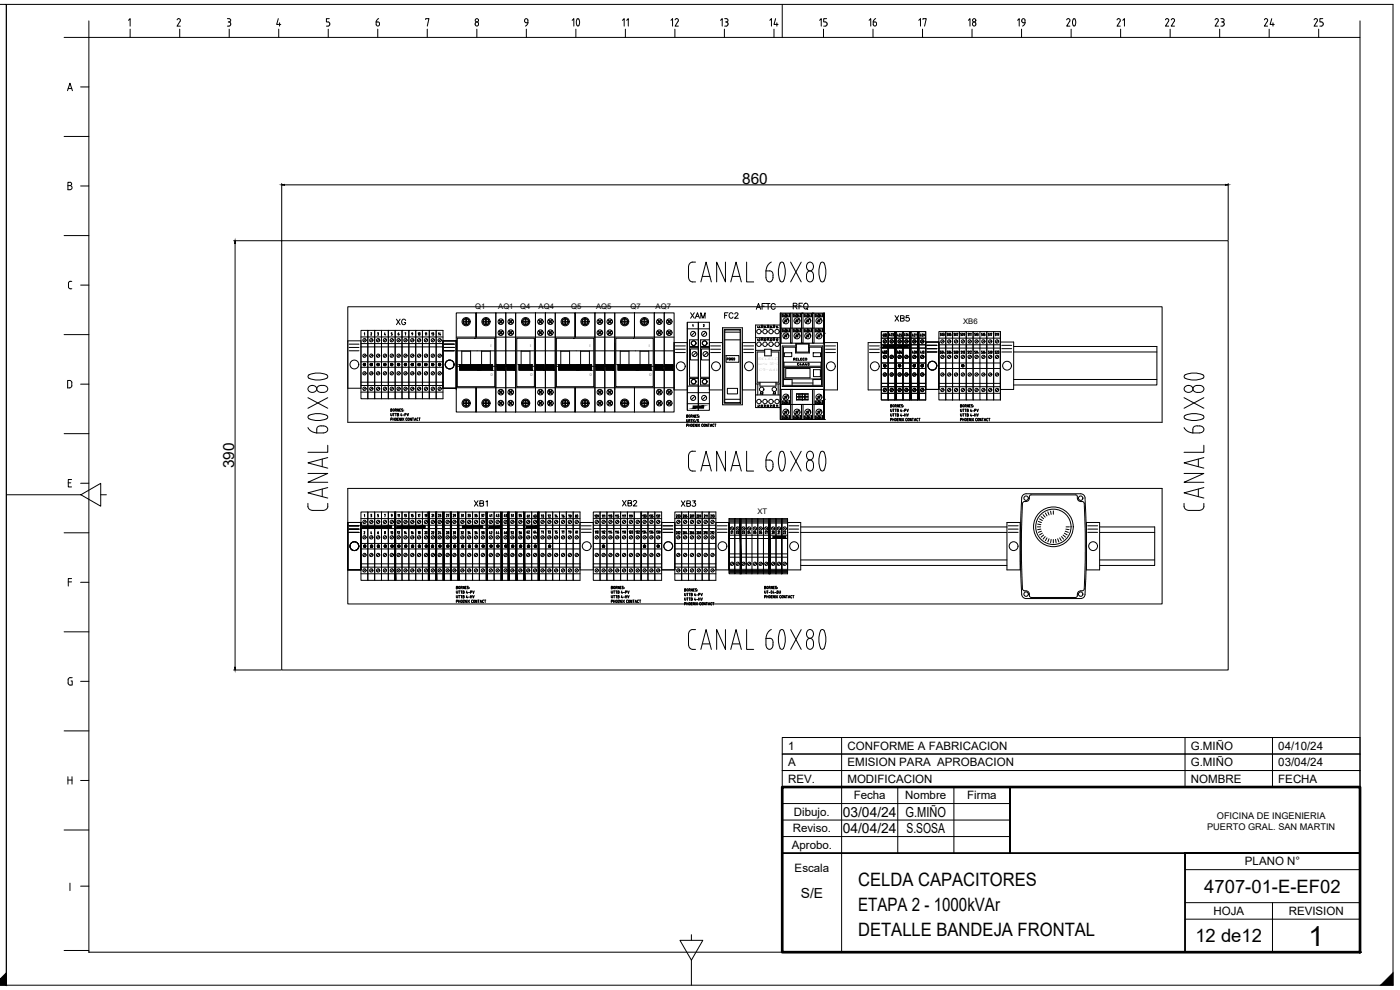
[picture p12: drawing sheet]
<svg xmlns="http://www.w3.org/2000/svg" width="420mm" height="297mm" viewBox="0 0 420 297" stroke-linecap="round" stroke-linejoin="round" font-family="sans-serif">
<defs><g id="words">
<text font-size="8.3" x="392.7" y="283.7">1</text>
<g font-size="7.5">
<text x="168.6" y="9.9">10</text>
<text x="317.5" y="9.9">20</text>
</g>
<g font-size="5.7">
<text x="111.5" y="9.2">6</text>
<text x="154.9" y="9.2">9</text>
<text x="200" y="9.2">12</text>
<text x="214.8" y="9.2">13</text>
<text x="229.7" y="9.2">14</text>
<text x="259.6" y="9.2">16</text>
<text x="289.3" y="9.2">18</text>
<text x="304.1" y="9.2">19</text>
<text x="348.5" y="9.2">22</text>
<text x="363.4" y="9.2">23</text>
<text x="378.2" y="9.2">24</text>
<text x="393" y="9.2">25</text>
</g>
<g font-size="5.5">
<text x="257.5" y="265.9">CELDA CAPACITORES</text>
<text x="361.4" y="267.9">4707-01-E-EF02</text>
<text x="257.5" y="273.3">ETAPA 2 - 1000kVAr</text>
<text x="257.5" y="280.7">DETALLE BANDEJA FRONTAL</text>
<text x="358.8" y="282.7">12 de12</text>
</g>
<g font-size="5.3">
<text x="249.1" y="9.2" transform="rotate(-90 249.1 9.2)">15</text>
<text x="278.7" y="9.2" transform="rotate(-90 278.7 9.2)">17</text>
<text x="338.3" y="9.2" transform="rotate(-90 338.3 9.2)">21</text>
<text x="236.7" y="94.2">RFQ</text>
</g>
<g font-size="4.9">
<text x="189.4" y="9.2" transform="rotate(-90 189.4 9.2)">11</text>
<text x="225.8" y="94.2">AFTC</text>
<text x="117.8" y="98.8">XG</text>
<text x="206" y="96.7">XAM</text>
<text x="216.3" y="96.7">FC2</text>
<text x="267.4" y="97.7">XB5</text>
<text x="141.1" y="153.1">XB1</text>
<text x="185.6" y="153.1">XB2</text>
<text x="203.2" y="153.1">XB3</text>
</g>
<g font-size="4.6">
<text x="222.7" y="55.2">860</text>
<text x="70.3" y="140.5" transform="rotate(-90 70.3 140.5)">390</text>
</g>
<g font-size="4.4">
<text x="171.1" y="156.6">80</text>
<text x="217.3" y="161.6">01</text>
<text x="219.1" y="161.6">02</text>
<text x="220.5" y="161.6">03</text>
<text x="225.8" y="161.6">06</text>
<text x="227.5" y="161.6">07</text>
<text x="230" y="161.6">20</text>
</g>
<g font-size="4.2">
<text x="252.9" y="245.1">03/04/24</text>
<text x="271.8" y="245.1">G.MIÑO</text>
<text x="252.9" y="250">04/04/24</text>
<text x="272.1" y="250">S.SOSA</text>
<text x="240.3" y="269.3">S/E</text>
</g>
<g font-size="4">
<text x="123.8" y="102">10</text>
<text x="115.4" y="161.6">10</text>
<text x="125.2" y="161.6" transform="rotate(-90 125.2 161.6)">16</text>
<text x="125.9" y="161.6">20</text>
<text x="130.2" y="161.6">24</text>
<text x="134.4" y="161.6">30</text>
<text x="141.1" y="161.6">36</text>
<text x="142.2" y="161.6" transform="rotate(-90 142.2 161.6)">34</text>
<text x="149.9" y="161.6">46</text>
<text x="154.5" y="161.6">56</text>
</g>
<g font-size="3.5">
<text x="129.1" y="102" transform="rotate(-90 129.1 102)">11</text>
<text x="131.2" y="102" transform="rotate(-90 131.2 102)">13</text>
<text x="233.5" y="96.3">24</text>
<text x="238.1" y="96.3">34</text>
<text x="241.3" y="96.3">34</text>
<text x="243.4" y="96.3">24</text>
<text x="226.8" y="119.6">A2</text>
<text x="230.7" y="119.6">A1</text>
<text x="227.9" y="123.5">31</text>
<text x="233.5" y="122.4">24</text>
<text x="243.4" y="122.4">24</text>
<text x="115.7" y="156.3">9</text>
<text x="119.9" y="156.3">13</text>
<text x="122.1" y="156.3">15</text>
<text x="122.8" y="161.6" transform="rotate(-90 122.8 161.6)">14</text>
<text x="127" y="161.6" transform="rotate(-90 127 161.6)">18</text>
<text x="128.4" y="156.3">21</text>
<text x="129.1" y="156.3" transform="rotate(-90 129.1 156.3)">19</text>
<text x="131.2" y="161.6" transform="rotate(-90 131.2 161.6)">22</text>
<text x="134.8" y="156.3">29</text>
<text x="135.5" y="156.3" transform="rotate(-90 135.5 156.3)">27</text>
<text x="135.5" y="161.6" transform="rotate(-90 135.5 161.6)">28</text>
<text x="137.2" y="156.3">31</text>
<text x="139.3" y="156.3">33</text>
<text x="140.1" y="161.6" transform="rotate(-90 140.1 161.6)">32</text>
<text x="143.2" y="156.3">37</text>
<text x="146" y="161.6" transform="rotate(-90 146 161.6)">38</text>
<text x="147.8" y="156.3">43</text>
<text x="148.5" y="156.3" transform="rotate(-90 148.5 156.3)">41</text>
<text x="148.5" y="161.6" transform="rotate(-90 148.5 161.6)">42</text>
<text x="149.9" y="156.3">45</text>
<text x="150.6" y="161.6" transform="rotate(-90 150.6 161.6)">44</text>
<text x="154.5" y="156.3">55</text>
<text x="154.9" y="161.6" transform="rotate(-90 154.9 161.6)">52</text>
<text x="157" y="161.2">62</text>
<text x="159.1" y="161.2">64</text>
<text x="159.1" y="156.3">63</text>
<text x="161.2" y="161.2">71</text>
<text x="163.3" y="161.2">73</text>
<text x="163.3" y="156.3">72</text>
<text x="165.1" y="156.3">74</text>
<text x="165.5" y="161.2">75</text>
<text x="167.2" y="161.2">77</text>
<text x="169.3" y="156.3">78</text>
<text x="169.3" y="161.2">79</text>
<text x="171.4" y="161.2">81</text>
<text x="232.1" y="161.2">21</text>
<text x="233.9" y="161.2">22</text>
<text x="236.5" y="225">1</text>
<text x="254.3" y="225">CONFORME A FABRICACION</text>
<text x="357.4" y="225">G.MIÑO</text>
<text x="383.6" y="225">04/10/24</text>
<text x="236.5" y="230">A</text>
<text x="254.3" y="230">EMISION PARA APROBACION</text>
<text x="357.4" y="230">G.MIÑO</text>
<text x="383.6" y="230">03/04/24</text>
<text x="236.5" y="234.9">REV.</text>
<text x="254.3" y="234.9">MODIFICACION</text>
<text x="256.2" y="239.9">Fecha</text>
<text x="271.7" y="239.9">Nombre</text>
<text x="290.3" y="239.9">Firma</text>
<text x="357.4" y="234.9">NOMBRE</text>
<text x="383.6" y="234.9">FECHA</text>
<text x="238.3" y="244.7">Dibujo.</text>
<text x="237.9" y="249.7">Reviso.</text>
<text x="237.6" y="254.6">Aprobo.</text>
<text x="238.5" y="261.6">Escala</text>
<text x="373.6" y="259.7">PLANO N°</text>
<text x="364.2" y="274.5">HOJA</text>
<text x="386.8" y="274.5">REVISION</text>
</g>
<g font-size="3.1">
<text x="133" y="102" transform="rotate(-90 133 102)">14</text>
<text x="227.9" y="99.5">34</text>
<text x="231.8" y="99.5">14</text>
<text x="233.5" y="100.5">24</text>
<text x="237.1" y="100.5">24</text>
<text x="239.5" y="96.3" transform="rotate(-90 239.5 96.3)">24</text>
<text x="240.2" y="100.5">24</text>
<text x="243.4" y="100.5">24</text>
<text x="244.5" y="100.5">34</text>
<text x="226.1" y="103.4">42</text>
<text x="229.7" y="103.4">22</text>
<text x="231.8" y="103.4">12</text>
<text x="232.5" y="123.5" transform="rotate(-90 232.5 123.5)">21</text>
<text x="234.2" y="123.5" transform="rotate(-90 234.2 123.5)">11</text>
<text x="233.5" y="126.6">24</text>
<text x="237.1" y="126.6">24</text>
<text x="240.2" y="126.6">24</text>
<text x="243.4" y="126.6">24</text>
<text x="244.5" y="126.6">34</text>
<text x="120.6" y="156.3" transform="rotate(-90 120.6 156.3)">11</text>
<text x="120.6" y="161.6" transform="rotate(-90 120.6 161.6)">12</text>
<text x="154.9" y="156.3" transform="rotate(-90 154.9 156.3)">51</text>
</g>
<g font-size="2.8">
<text x="365.2" y="245.6">OFICINA DE INGENIERIA</text>
<text x="362.3" y="248.9">PUERTO GRAL. SAN MARTIN</text>
</g>
<g font-size="2.3">
<text x="142.6" y="92.7">Q1</text>
<text x="149.5" y="92.7">AQ1</text>
<text x="156.1" y="92.6">Q4</text>
<text x="161.6" y="92.7">AQ4</text>
<text x="171.4" y="92.7">Q5</text>
<text x="178.9" y="92.7">AQ5</text>
<text x="189.3" y="92.7">Q7</text>
<text x="196.7" y="92.7">AQ7</text>
<text x="289.1" y="97.2">XB6</text>
<text x="227.3" y="154.2">XT</text>
</g>
<g font-size="1.1">
<text x="159.1" y="104">I</text>
<text x="194.7" y="104">I</text>
<text x="147.2" y="112.9">0</text>
<text x="159.1" y="112.9">0</text>
<text x="176.9" y="112.9">0</text>
<text x="194.8" y="112.9">0</text>
</g>
<g font-size=".9">
<text x="227.5" y="109.4">serie</text>
<text x="227.7" y="108.1">RELECO</text>
<text x="227.8" y="111.2">C9-A41</text>
<text x="231" y="109.4">QR-C</text>
</g>
</g></defs>
<!-- layer: 0 -->
<g fill="none" stroke="#000" stroke-width=".3">
<path d="M84.5 72.2h284.1v128.8h-284.1zM104.4 92h244.4v34.7h-244.4zM217.5 99h4.6v21.8h-4.6zM217.5 99.7h4.6M222.8 98.3v23.2h-5.9v-23.2v23.2M104.4 102.3h3.9v14.2h-3.9zM104.8 104.3h2.9M104.8 103.3h2.9M104.8 105.2h2.9M133.3 104.3h3M133.3 103.3h3M133.3 105.2h3"/>
<path d="M136.9 116.5h-4v-14.2h4v14.7M184.5 102.8v14.2M202.3 102.8h4v14.2h-4zM202.7 104.8h3M202.7 103.8h3M202.7 105.8h3M213.3 104.8h3M213.3 103.8h3M213.3 105.8h3M216.9 102.8h-4v14.2h4M217.5 119.8h4.6M217.5 102h4.6"/>
<path d="M218.2 107.8l.3-.1v-.2l-.3-.1v.6M218.7 107.9l.2 .1M219 107.8l-.1 .2M219 107.4l-.3 .1 .3 .3M219.2 107.8h.2M219.4 107.4h-.2v.6M219.4 107.4l.2 .6M219.8 107.5l.2-.1v.2M220 107.6l-.2 .4h.2M220.3 107.4l.2 .2-.1 .4zM222.8 102.8h4v14.2h-4M223.2 104.8h3"/>
<path d="M223.2 103.8h3M223.2 105.8h3M247.4 102.8h3.9v14.2h-3.9zM247.8 104.8h2.9M247.8 103.8h2.9M247.8 105.8h2.9M260.5 102.8h4v14.2h-4zM260.9 104.8h3M260.9 103.8h3M260.9 105.8h3M277.8 102.6h4v14.2h-4zM278.2 104.6h3"/>
<path d="M278.2 103.6h3M278.2 105.6h3M300.2 102.6h4v14.2h-4zM300.6 104.6h3M300.6 103.6h3M300.6 105.6h3M104.4 146.5h244.4v34.7h-244.4zM104.4 156.8h3.9v14.2h-3.9zM104.8 158.8h2.9M104.8 157.8h2.9M104.8 159.7h2.9M174.1 156.8h4v14.2h-4z"/>
<path d="M174.5 158.8h2.9M174.5 157.8h2.9M174.5 159.7h2.9M198.6 156.8h3.9v14.2h-3.9zM198.9 158.8h3M198.9 157.8h3M198.9 159.7h3M214.8 156.8h4v14.2h-4zM215.2 158.8h3M215.2 157.8h3M215.2 159.7h3M236.3 156.8h4v14.2h-4z"/>
<path d="M236.7 158.8h3M236.7 157.8h3M236.7 159.7h3M302.2 156.8h4v14.2h-4zM302.6 158.8h3M302.6 157.8h3M302.6 159.7h3M306.9 148.7l1-.5h16.4a1.29 1.29 0 0 1 1.3 1.2l.5 14.5-.5 14.4a1.28 1.28 0 0 1-1.3 1.3h-16.4a1.33 1.33 0 0 1-1.3-1.3l-.4-9.6v-9.6l.4-9.7zM307.5 150.5h.4M307.5 150.5l-.6 .3a223.3 223.3 0 0 0 0 26.1l.6 .4a1.16 1.16 0 0 1 1.4 1.5M308.9 149a1.14 1.14 0 0 1-1 1.5M308.9 149l.5-.5h13.4l.5 .5"/>
<path d="M311.3 158.1h1M311.4 157.3l1 .1M311.6 156.4l.9 .4M312 155.7l.8 .5M312.4 158.8l-1 .1M312.4 155l.8 .6M312.5 159.4l-.9 .3M312.8 160l-.8 .5M313 154.4l.7 .8M313.7 153.9l.5 .9M314.5 153.6l.3 .9M315.3 153.4l.2 .9"/>
<path d="M316.1 153.3v1M319.4 160l.9 .5M319.7 159.4l.9 .3M319.9 158.8l.9 .1M319.9 158.1h1M323.3 149v.5M323.3 149.5a.98 .98 0 0 0 1 1M324.3 150.5h.4M324.7 150.5l.7 .3a236.4 236.4 0 0 1 0 26.1l-.7 .4a1.1 1.1 0 0 0-1.4 1M326.1 156.8h3.9v14.2h-3.9zM326.5 158.8h2.9M326.5 157.8h2.9"/>
<path d="M326.5 159.7h2.9M218.8 171v-14.2v14.2M236.3 171v-14.2v14.2M308.9 178.7l.5 .6 13.4-.1 .5-.5M313.2 160.5l-.8 .7M313.7 161l-.7 .8M314.2 161.4l-.5 .8M314.8 161.7l-.3 .9M315.5 161.8l-.2 1M316.1 161.9v1M316.8 161.8l.1 1M317.4 161.7l.4 .9"/>
<path d="M318 161.4l.5 .8M318.6 161l.6 .8M319 160.5l.8 .7M323.3 178.3v.5"/>
<circle cx="106.4" cy="109.4" r="1.32"/>
<circle cx="134.9" cy="109.4" r="1.32"/>
<circle cx="204.3" cy="109.9" r="1.32"/>
<circle cx="214.9" cy="109.9" r="1.32"/>
<circle cx="224.8" cy="109.9" r="1.32"/>
<circle cx="249.4" cy="109.9" r="1.32"/>
<circle cx="262.5" cy="109.9" r="1.32"/>
<circle cx="279.8" cy="109.7" r="1.32"/>
<circle cx="302.2" cy="109.7" r="1.32"/>
<circle cx="307.9" cy="149.5" r=".67"/>
<circle cx="316.1" cy="158.1" r="6"/>
<circle cx="316.1" cy="158.1" r="5.3"/>
<circle cx="324.3" cy="149.5" r=".67"/>
<circle cx="106.4" cy="163.9" r="1.32"/>
<circle cx="176.1" cy="163.9" r="1.32"/>
<circle cx="200.5" cy="163.9" r="1.32"/>
<circle cx="216.8" cy="163.9" r="1.32"/>
<circle cx="238.3" cy="163.9" r="1.32"/>
<circle cx="304.2" cy="163.9" r="1.32"/>
<circle cx="307.9" cy="178.3" r=".67"/>
<circle cx="324.3" cy="178.3" r=".67"/>
<circle cx="328.1" cy="163.9" r="1.32"/>
</g>
<!-- layer: AUXILIAR -->
<g fill="none" stroke="#000" stroke-width=".3">
<path d="M108.3 99.1h2.1v20.5h-2.1zM110.4 99.1h2v20.5h-2zM112.4 99.1h2.1v20.5h-2.1zM114.5 99.1h2v20.5h-2zM116.5 99.1h2.1v20.5h-2.1zM118.6 99.1h2v20.5h-2zM120.6 99.1h2.1v20.5h-2.1zM122.7 99.1h2.1v20.5h-2.1zM124.8 99.1h2v20.5h-2zM126.8 99.1h2v20.5h-2zM128.8 99.1h2.1v20.5h-2.1zM130.9 99.1h2v20.5h-2z"/>
<path d="M136.9 93.9h6v7.2v-7.2h5.9v29.7h-5.9v-7.3v7.3h-6zM139.1 96.4h.7l.1-.6 .1 .6h.7M139.1 96.6h.7l.1 .6 .1-.6h.7M145 96.6h.7v.6M145.7 95.9v.5h-.7M145.7 95.9h.2v.5h.8M146.7 96.6h-.8v.6h-.2M148.8 93.9h3v29.7h-3zM150.7 97.1l-.4-.4-.5 .5M150.8 95.9l-.5 .5-.5-.4 .4 .5-.6 .5M150.8 99.2l-.5 .5-.5-.4 .4 .5-.6 .5M150.9 96.9l-.2 .2"/>
<path d="M150.9 96l-.5 .5 .4 .4M150.9 99.3l-.5 .5 .4 .4M151.8 93.9h2.9v29.7h-2.9zM153.8 95.9l-.5 .5-.5-.4 .3 .5-.5 .5M153.8 99.2l-.5 .5-.5-.4 .3 .5-.5 .5M153.9 96l-.5 .5 .3 .5-.4-.3-.5 .5M153.9 99.3l-.5 .5 .3 .5-.4-.3-.5 .5M154.7 93.9h6v29.7h-6zM156.9 96.6h.7v.6h.2M157.8 95.9v.5h.7M157.8 95.9h-.2v.5h-.7M158.5 96.6h-.7v.6"/>
<path d="M160.7 93.9h3v29.7h-3zM162.7 95.9l-.5 .5-.5-.4 .4 .5-.6 .5M162.7 99.2l-.5 .5-.5-.4 .4 .5-.6 .5M162.8 96l-.5 .5 .4 .5-.5-.3-.5 .5M162.8 99.3l-.5 .5 .4 .5-.5-.3-.5 .5M163.7 93.9h2.9v29.7h-2.9zM165.5 97.1l-.3-.4-.5 .5M165.7 95.9l-.5 .5-.5-.4 .3 .5-.5 .5M165.7 99.2l-.5 .5-.5-.4 .3 .5-.5 .5M165.7 96.9l-.1 .2M165.8 99.3l-.5 .5 .4 .4M165.8 96l-.5 .5 .4 .4"/>
<path d="M166.6 93.9h6v7.2v-7.2h5.9v29.7h-5.9v-7.3v7.3h-6zM168.8 96.4h.7l.1-.6 .1 .6h.7M168.8 96.6h.7l.1 .6 .1-.6h.7M174.8 96.6h.7l.1 .6 .1-.6h.7M174.8 96.4h.7l.1-.6 .1 .6h.7M178.5 93.9h3v29.7h-3zM180.4 97.1l-.4-.4-.5 .5M180.5 95.9l-.5 .5-.4-.4 .3 .5-.5 .5M180.5 99.2l-.5 .5-.4-.4 .3 .5-.5 .5M180.6 96.9l-.2 .2M180.7 99.3l-.5 .5 .4 .4M180.7 96l-.5 .5 .4 .4"/>
<path d="M181.5 93.9h3v29.7h-3zM183.5 95.9l-.5 .5-.5-.4 .4 .5-.5 .5M183.5 99.2l-.5 .5-.5-.4 .4 .5-.5 .5M183.6 96l-.5 .5 .4 .5-.5-.3-.5 .5M183.6 99.3l-.5 .5 .4 .5-.5-.3-.5 .5M184.5 93.9h5.9v7.2v-7.2h6v29.7h-6v-7.3v7.3h-5.9zM186.6 96.4h.7l.2-.6 .1 .6h.7M186.6 96.6h.7l.2 .6 .1-.6h.7M192.6 96.6h.7v.6M193.3 95.9v.5h-.7M193.3 95.9h.2v.5h.7M194.2 96.6h-.7v.6h-.2"/>
<path d="M196.4 93.9h2.9v29.7h-2.9zM198.2 97.1l-.3-.4-.5 .5M198.4 95.9l-.5 .5-.5-.4 .3 .5-.5 .5M198.4 99.2l-.5 .5-.5-.4 .3 .5-.5 .5M198.4 96.9l-.1 .2M198.5 99.3l-.5 .5 .4 .4M198.5 96l-.5 .5 .4 .4M199.3 93.9h3v29.7h-3zM201.3 95.9l-.5 .5-.4-.4 .3 .5-.5 .5M201.3 99.2l-.5 .5-.4-.4 .3 .5-.5 .5M201.5 96l-.5 .5 .3 .5-.5-.3-.5 .5M201.5 99.3l-.5 .5 .3 .5-.5-.3-.5 .5"/>
<path d="M206.3 96.7v26.4h3.3v-26.4M206.3 98.7h6.6M208.5 99.7l-1 1M209.6 96.7h-3.3v26.4M209.6 96.7v26.4h3.3v-26.4h-3.3v26.4M211.8 99.7l-1 1M217.3 98.8h5v22.2h-5zM234.2 93.9h13.2v32h-13.2zM234.2 98.5h13.2M234.2 97.5h-7.4v24.8h7.4M234.4 93.9v9.1M237.3 93.9v9.1h.4v-9.1"/>
<path d="M240.5 93.9h.5v9.1h-.5zM243.8 93.9h.5v9.1h-.5zM264.5 99.5h2.1v20.5h-2.1zM266.6 99.5h2v20.5h-2zM268.9 99.5h2.1v20.5h-2.1zM271 99.5h2v20.5h-2zM273.4 99.5h2v20.5h-2zM275.8 99.5h2v20.5h-2zM281.8 99.5h2v20.5h-2zM283.8 99.5h4.1v20.5h-4.1zM285.9 99.5v20.5v-20.5M287.9 99.5h2.1v20.5h-2.1z"/>
<path d="M290 99.5h2v20.5h-2zM294.1 99.5h-2.1v20.5h2.1M294.1 99.5h2v20.5h-2zM296.1 99.5h2.1v20.5h-2.1zM298.2 99.5h2v20.5h-2zM108.3 101.1h14.4M108.3 103.1h14.4M108.3 117.7h24.6M108.3 115.7h24.6M108.3 114.7h24.6M108.3 104.1h24.6M108.3 110.2h24.6"/>
<path d="M108.3 108.5h24.6M109.7 101.8l-.7 .7M109.7 106.4l-.7 .7M109.7 116.3l-.7 .7M109.7 111.7l-.7 .7M111.8 101.8l-.7 .7M111.8 106.4l-.7 .7M111.8 116.3l-.7 .7M111.8 111.7l-.7 .7M113.8 101.8l-.7 .7M113.8 106.4l-.7 .7M113.8 116.3l-.7 .7"/>
<path d="M113.8 111.7l-.7 .7M115.9 101.8l-.7 .7M115.9 106.4l-.7 .7M115.9 116.3l-.7 .7M115.9 111.7l-.7 .7M117.9 101.8l-.7 .7M117.9 106.4l-.7 .7M117.9 116.3l-.7 .7M117.9 111.7l-.7 .7M120 101.8l-.7 .7M120 106.4l-.7 .7M120 116.3l-.7 .7"/>
<path d="M120 111.7l-.7 .7M122 101.8l-.7 .7M122 106.4l-.7 .7M122 116.3l-.7 .7M122 111.7l-.7 .7M124.1 106.4l-.7 .7M124.1 116.3l-.7 .7M124.1 111.7l-.7 .7M126.1 106.4l-.7 .7M126.1 116.3l-.7 .7M126.1 111.7l-.7 .7M128.2 106.4l-.7 .7"/>
<path d="M128.2 116.3l-.7 .7M128.2 111.7l-.7 .7M130.2 106.4l-.7 .7M130.2 116.3l-.7 .7M130.2 111.7l-.7 .7M130.9 103.1h2M132.3 106.4l-.7 .7M132.3 116.3l-.7 .7M132.3 111.7l-.7 .7M136.9 116.3h65.4M136.9 101.1h65.4M137.2 101.5h11.3v14.5h-11.3z"/>
<path d="M137.2 105.3h11.3M137.2 109.9h.7M137.9 109.4h5.9v1.7h-5.9zM138.6 105.4h2.6M138.6 105.3v4.1M141.2 105.3v4.1M143.8 109.4h4v1.7h-4zM144.5 105.4h2.7M144.5 105.3v4.1M147.2 105.3v4.1M147.8 109.9h.7M148.8 105.3h5.9"/>
<path d="M148.8 109.9h.3M149.1 109.4h2.3v1.7h-2.3zM149.6 117.2l.6 .5-.4 .4M149.8 118.1l.1 .1 .4-.4 .5 .5M149.8 117l.5 .5 .4-.4M150.7 100.4l-.4-.4-.5 .5M150.7 117.1l.2 .2M150.8 117.3l-.4 .4 .5 .5M150.9 100.2l-.2 .2M151.4 109.9h.7M152.1 109.4h2.3v1.7h-2.3zM152.6 117.2l.5 .5-.4 .4"/>
<path d="M152.7 118.1l.2 .1 .4-.4 .5 .5M152.8 117l.5 .5 .4-.3-.3 .5 .5 .5M154.4 109.9h.3M155.1 101.5h5.3v14.5h-5.3zM155.1 105.3h5.3M155.7 109.4h4v1.7h-4zM156.4 105.4h2.6M156.4 105.3v4.1M159 105.3v4.1M159.7 109.9h.7M160.7 105.3h5.9M160.7 109.9h.3"/>
<path d="M161 109.4h2.3v1.7h-2.3zM161.5 117.2l.6 .5-.5 .4M161.7 118.1l.1 .1 .4-.4 .5 .5M161.7 117l.5 .5 .5-.3-.4 .5 .5 .5M164 109.4h2.3v1.7h-2.3zM164.5 117.2l.5 .5-.4 .4M164.6 118.1l.2 .1 .4-.4 .5 .5M164.7 117l.5 .5 .3-.4M165.5 100.4l-.3-.4-.5 .5M165.6 117.1l.1 .2M165.7 117.3l-.4 .4 .5 .5M165.7 100.2l-.1 .2"/>
<path d="M167 101.5h11.2v14.5h-11.2zM167 105.3h11.2M167 109.9h.6M167.6 109.4h6v1.7h-6zM168.3 105.4h2.6M168.3 105.3v4.1M170.9 105.3v4.1M173.6 109.4h3.9v1.7h-3.9zM174.2 105.4h2.7M174.2 105.3v4.1M176.9 105.3v4.1M177.5 109.9h.7"/>
<path d="M178.5 105.3h6M178.5 109.9h.4M178.9 109.4h2.3v1.7h-2.3zM179.4 117.2l.5 .5-.4 .4M179.5 118.1l.1 .1 .4-.4 .5 .5M179.5 117l.5 .5 .4-.4M180.4 100.4l-.4-.4-.5 .5M180.4 117.1l.2 .2M180.6 117.3l-.4 .4 .5 .5M180.6 100.2l-.2 .2M181.2 109.9h.6M181.8 109.4h2.3v1.7h-2.3z"/>
<path d="M182.4 117.2l.5 .5-.4 .4M182.5 118.1l.1 .1 .4-.4 .5 .5M182.5 117l.5 .5 .5-.3-.4 .5 .5 .5M184.1 109.9h.4M184.8 101.5h11.2v14.5h-11.2zM184.8 105.3h11.2M185.5 109.4h5.9v1.7h-5.9zM186.1 105.4h2.7M186.1 105.3v4.1M188.8 105.3v4.1M191.4 109.4h4v1.7h-4zM192.1 105.4h2.6"/>
<path d="M192.1 105.3v4.1M194.7 105.3v4.1M195.4 109.9h.6M196.4 105.3h5.9M196.4 109.9h.3M196.7 109.4h2.3v1.7h-2.3zM197.2 117.2l.5 .5-.4 .4M197.3 118.1l.2 .1 .4-.4 .5 .5M197.4 117l.5 .5 .3-.4M198.2 100.4l-.3-.4-.5 .5M198.3 117.1l.1 .2M198.4 117.3l-.4 .4 .5 .5"/>
<path d="M198.4 100.2l-.1 .2M199 109.9h.7M199.7 109.4h2.3v1.7h-2.3zM200.2 117.2l.5 .5-.4 .4M200.3 118.1l.1 .1 .4-.4 .5 .5M200.3 117l.5 .5 .5-.3-.3 .5 .5 .5M202 109.9h.3M206.3 117.8h6.6M206.3 115.9h6.6M208.5 118.9l-1 1M209 105.7l-1.1 1.1M209.6 104.7h-2.4v3.3h2.4"/>
<path d="M209.6 102h-2.7v2h2.7M209.6 104.3h-2.7v8.9h2.7M209.6 113.5h-2.7v2h2.7M211.8 118.9l-1 1M212.3 105.7l-1.1 1.1M212.9 104.7h-2.4v3.3h2.4M212.9 102h-2.7v2h2.7M212.9 104.3h-2.7v8.9h2.7M212.9 113.5h-2.7v2h2.7M217.9 106.7h3.8v2h-3.8zM218.3 116.5h3v1.7h-3zM226.8 118.5h7.4"/>
<path d="M226.8 115.2h1.3M226.8 105.1h2.7M226.8 101.3h7.4M227.4 115.2v3.3M228.1 114.7v1.2h4.8v-1.2M229.5 105.6h-2.3v9.1h6.5v-9.1h-2.2M229.5 104.8h2v2h-2zM231.5 105.1h2.7M232.9 115.2h1.3M233.5 115.2v3.3M234.2 103h13.2v-9.1h-.3v9.1M234.4 116.8v9.1h-.2v-9.1h13.2"/>
<path d="M235.1 113.9h2.6v1.7M235.3 108.7h11.1v1.2h-11.1zM235.3 110.2h11.1v3.5h-11.1zM235.4 105.8h2.2v1.2h-2.2zM235.8 110.6h7.3v2.8h-7.3zM237.3 116.8h.4v9.1h-.4zM237.7 114.9h6.3M238.1 107.8h.5v-.3h-.5v.6M238.4 107.8l.2 .3M238.8 104.2v1.7h4.1v-1.7M238.8 103.8v-.8h4v.8M238.9 107.7h.3"/>
<path d="M239 103.8h-4.2v12.2h12.1v-12.2h-4.2M239 104.2h-3.9v11.4h11.4v-11.4h-3.8M239 103.2h3.7v2.4h-3.7zM239 119h3.5M239 118.3h3.5M239 118.1h3.5v1.9h-3.5zM239 119.9h3.5M239 119.2h3.5M239.3 107.5h-.4v.6h.4M239.4 109.4l.3 .2M239.6 107.5v.6h.4M239.7 109h-.3l-.1 .4"/>
<path d="M239.7 118.3v.7M239.7 119.2v.7M240.1 118.3v.7M240.1 119.2v.7M240.2 109l-.2 .4h.5M240.3 107.7h.3M240.4 109.3v.3M240.7 107.5h-.4v.6h.4M240.8 118.1v1.9M240.8 109.6l.3-.6 .3 .6M240.9 109.4h.4M241 107.9l.2 .2"/>
<path d="M241.2 108.1h.1M241.2 107.5h.1M241.2 107.5l-.2 .4M241.5 118.3v.7M241.5 119.2v.7M241.7 107.5h.4v.5h-.4zM241.8 118.3v.7M241.8 119.2v.7M241.9 109l-.2 .4h.4M242 109.3v.3M242.6 109h.1M242.6 109v.6l.1-.6"/>
<path d="M243.8 116.8h.5v9.1h-.5zM244.1 105.8h2.2v1.2h-2.2zM244.1 110.9h2.1v2.1h-2.1zM246.5 113.9h-2.5v1.7M247.1 116.8v9.1h.3v-9.1M247.4 116.8v9.1h.2M247.4 119.8h.3M264.5 108.9h4.1M264.5 116h4.1M264.5 110.6h4.1M264.5 101.5h4.1M264.5 103.4h4.1"/>
<path d="M264.5 118h4.1M264.5 115h4.1M264.5 104.4h4.1M265.9 102.1l-.7 .7M265.9 106.7l-.7 .7M265.9 116.7l-.7 .7M265.9 112l-.7 .7M267.9 102.1l-.7 .7M267.9 106.7l-.7 .7M267.9 116.7l-.7 .7M267.9 112l-.7 .7M268.9 108.9h4.1"/>
<path d="M268.9 116h4.1M268.9 110.6h4.1M268.9 101.5h4.1M268.9 103.4h4.1M268.9 118h4.1M268.9 115h4.1M268.9 104.4h4.1M270.3 102.1l-.7 .7M270.3 106.7l-.7 .7M270.3 116.7l-.7 .7M270.3 112l-.7 .7M272.4 102.1l-.7 .7"/>
<path d="M272.4 106.7l-.7 .7M272.4 116.7l-.7 .7M272.4 112l-.7 .7M273.4 108.9h2M273.4 116h2M273.4 110.6h2M273.4 101.5h2M273.4 103.4h2M273.4 118h2M273.4 115h2M273.4 104.4h2M274.7 102.1l-.7 .7"/>
<path d="M274.7 106.7l-.7 .7M274.7 116.7l-.7 .7M274.7 112l-.7 .7M275.8 108.9h2M275.8 116h2M275.8 110.6h2M275.8 101.5h2M275.8 103.4h2M275.8 118h2M275.8 115h2M275.8 104.4h2M277.1 102.1l-.7 .7"/>
<path d="M277.1 106.7l-.7 .7M277.1 116.7l-.7 .7M277.1 112l-.7 .7M281.8 108.9h18.4M281.8 116h18.4M281.8 110.6h18.4M281.8 101.5h18.4M281.8 103.4h18.4M281.8 118h18.4M281.8 115h18.4M281.8 104.4h18.4M283.1 102.1l-.7 .7"/>
<path d="M283.1 106.7l-.7 .7M283.1 116.7l-.7 .7M283.1 112l-.7 .7M285.2 102.1l-.7 .7M285.2 106.7l-.7 .7M285.2 116.7l-.7 .7M285.2 112l-.7 .7M287.3 102.1l-.7 .7M287.3 106.7l-.7 .7M287.3 116.7l-.7 .7M287.3 112l-.7 .7M289.3 102.1l-.7 .7"/>
<path d="M289.3 106.7l-.7 .7M289.3 116.7l-.7 .7M289.3 112l-.7 .7M291.4 102.1l-.7 .7M291.4 106.7l-.7 .7M291.4 116.7l-.7 .7M291.4 112l-.7 .7M293.4 102.1l-.7 .7M293.4 106.7l-.7 .7M293.4 116.7l-.7 .7M293.4 112l-.7 .7M295.5 102.1l-.7 .7"/>
<path d="M295.5 106.7l-.7 .7M295.5 116.7l-.7 .7M295.5 112l-.7 .7M297.5 102.1l-.7 .7M297.5 106.7l-.7 .7M297.5 116.7l-.7 .7M297.5 112l-.7 .7M299.6 102.1l-.7 .7M299.6 106.7l-.7 .7M299.6 116.7l-.7 .7M299.6 112l-.7 .7M304.2 104h43v11.5h-43"/>
<path d="M304.2 113.9h43M304.2 105.6h43M139.1 121.1h.7l.1 .5 .1-.5h.7M139.8 120.3v.6h-.7M139.8 120.3h.2M140 120.3v.6h.7M145 121.1h.7v.5M145.7 120.3v.6h-.7M145.7 120.3h.2M145.9 120.3v.6h.8M146.7 121.1h-.8v.5h-.2M149.6 120.5l.6 .5-.4 .4"/>
<path d="M149.8 121.4l.1 .1 .4-.4 .5 .5M149.8 120.3l.5 .5 .4-.4M150.7 120.4l.2 .2M150.8 120.6l-.4 .4 .5 .5M152.6 120.5l.5 .5-.4 .4M152.7 121.4l.2 .1 .4-.4 .5 .5M152.8 120.3l.5 .5 .4-.3-.3 .5 .5 .5M156.9 121.1h.7v.5h.2M157.6 120.3v.6h-.7M157.6 120.3h.2M157.8 120.3v.6h.7M158.5 121.1h-.7v.5"/>
<path d="M161.5 120.5l.6 .5-.5 .4M161.7 121.4l.1 .1 .4-.4 .5 .5M161.7 120.3l.5 .5 .5-.3-.4 .5 .5 .5M164.5 120.5l.5 .5-.4 .4M164.6 121.4l.2 .1 .4-.4 .5 .5M164.7 120.3l.5 .5 .3-.4M165.6 120.4l.1 .2M165.7 120.6l-.4 .4 .5 .5M168.8 121.1h.7l.1 .5 .1-.5h.7M169.5 120.3h.2M169.5 120.3v.6h-.7M169.7 120.3v.6h.7"/>
<path d="M174.8 121.1h.7l.1 .5 .1-.5h.7M175.5 120.3h.2M175.5 120.3v.6h-.7M175.7 120.3v.6h.7M179.4 120.5l.5 .5-.4 .4M179.5 121.4l.1 .1 .4-.4 .5 .5M179.5 120.3l.5 .5 .4-.4M180.4 120.4l.2 .2M180.6 120.6l-.4 .4 .5 .5M182.4 120.5l.5 .5-.4 .4M182.5 121.4l.1 .1 .4-.4 .5 .5M182.5 120.3l.5 .5 .5-.3-.4 .5 .5 .5"/>
<path d="M186.6 121.1h.7l.2 .5 .1-.5h.7M187.3 120.3v.6h-.7M187.4 120.3h.2M187.6 120.3v.6h.7M192.6 121.1h.7v.5M193.3 120.3v.6h-.7M193.3 120.3h.2M193.5 120.3v.6h.7M194.2 121.1h-.7v.5h-.2M197.2 120.5l.5 .5-.4 .4M197.3 121.4l.2 .1 .4-.4 .5 .5M197.4 120.3l.5 .5 .3-.4"/>
<path d="M198.3 120.4l.1 .2M198.4 120.6l-.4 .4 .5 .5M200.2 120.5l.5 .5-.4 .4M200.3 121.4l.1 .1 .4-.4 .5 .5M200.3 120.3l.5 .5 .5-.3-.3 .5 .5 .5M206.3 121.1h6.6M234.2 121.4h13.2M239.8 123l-.6 .5M239.9 123.1l-.5 .5M240.5 121.4h.5v4.5h-.5zM108.3 153.6h2.1v20.5h-2.1zM108.3 155.6h6.2"/>
<path d="M108.3 157.6h6.2M108.3 158.6h6.2M109.7 156.2l-.7 .8M110.4 153.6h2v20.5h-2zM111.8 156.2l-.7 .8M112.4 153.6h2.1v20.5h-2.1zM113.8 156.2l-.7 .8M114.5 153.6h2v20.5h-2zM116.5 153.6h2.1v20.5h-2.1zM118.6 153.6h2v20.5h-2zM120.6 153.6h2.1v20.5h-2.1zM122.7 153.6h2.1v20.5h-2.1z"/>
<path d="M124.8 153.6h2v20.5h-2zM124.8 155.6h2M126.8 153.6h2v20.5h-2zM128.8 153.6h2.1v20.5h-2.1zM130.9 153.6h2v20.5h-2zM130.9 155.6h2M133.3 153.6h2v20.5h-2zM135.3 153.6h2.1v20.5h-2.1zM137.7 153.6h2.1v20.5h-2.1zM139.8 153.6h2v20.5h-2zM141.8 153.6h2.1v20.5h-2.1zM141.8 155.6h2.1"/>
<path d="M143.9 153.6h2v20.5h-2zM146.2 153.6h2.1v20.5h-2.1zM148.3 153.6h2v20.5h-2zM150.7 153.6h2v20.5h-2zM152.7 153.6h2.1v20.5h-2.1zM155.1 153.6h2.1v20.5h-2.1zM157.5 153.6h2.1v20.5h-2.1zM157.5 155.6h2.1M159.6 153.6h2v20.5h-2zM161.8 153.6h2v20.5h-2zM161.8 155.6h2M163.8 153.6h2.1v20.5h-2.1z"/>
<path d="M165.9 153.6h2v20.5h-2zM167.9 155.6h2.1M170 153.6h-2.1v20.5h4.1v-20.5M170 153.6v20.5v-20.5M172 153.6h2.1v20.5h-2.1zM178.1 153.6h2v20.5h-2zM178.1 155.6h20.5M178.1 157.6h20.5M178.1 158.6h20.5M179.4 156.2l-.7 .8M180.1 153.6h2v20.5h-2zM181.5 156.2l-.7 .8"/>
<path d="M182.1 153.6h2.1v20.5h-2.1zM183.5 156.2l-.7 .8M184.2 153.6h2v20.5h-2zM185.6 156.2l-.7 .8M186.2 153.6h2.1v20.5h-2.1zM187.6 156.2l-.7 .8M188.3 153.6h2.1v20.5h-2.1zM189.7 156.2l-.7 .8M190.4 153.6h4.1v20.5h-4.1zM191.7 156.2l-.7 .8M192.4 153.6v20.5v-20.5M193.8 156.2l-.7 .8"/>
<path d="M194.5 153.6h2v20.5h-2zM195.8 156.2l-.7 .8M196.5 153.6h2.1v20.5h-2.1zM197.9 156.2l-.7 .8M202.5 153.6h2.1v20.5h-2.1zM202.5 155.6h12.3M202.5 157.6h12.3M202.5 158.6h12.3M203.9 156.2l-.7 .8M206 156.2l-.7 .8M206.6 153.6h-2v20.5h4.1v-20.5M206.6 153.6v20.5v-20.5"/>
<path d="M208 156.2l-.7 .8M208.7 153.6h2v20.5h-2zM210.1 156.2l-.7 .8M210.7 153.6h2.1v20.5h-2.1zM212.1 156.2l-.7 .8M212.8 153.6h2v20.5h-2zM214.2 156.2l-.7 .8M240.3 159.8h61.9M240.3 158.1h61.9M330 158.1h16.5v11.6h-16.5M330 159.8h16.5M108.3 172.2h24.6"/>
<path d="M108.3 170.2h24.6M108.3 169.2h24.6M108.3 164.7h24.6M108.3 163.1h24.6M109.7 160.9l-.7 .7M109.7 170.8l-.7 .7M109.7 166.2l-.7 .7M111.8 160.9l-.7 .7M111.8 170.8l-.7 .7M111.8 166.2l-.7 .7M113.8 160.9l-.7 .7M113.8 170.8l-.7 .7"/>
<path d="M113.8 166.2l-.7 .7M115.9 170.8l-.7 .7M115.9 166.2l-.7 .7M117.9 170.8l-.7 .7M117.9 166.2l-.7 .7M120 170.8l-.7 .7M120 166.2l-.7 .7M122 170.8l-.7 .7M122 166.2l-.7 .7M124.1 170.8l-.7 .7M124.1 166.2l-.7 .7M126.1 170.8l-.7 .7"/>
<path d="M126.1 166.2l-.7 .7M128.2 170.8l-.7 .7M128.2 166.2l-.7 .7M130.2 170.8l-.7 .7M130.2 166.2l-.7 .7M132.3 170.8l-.7 .7M132.3 166.2l-.7 .7M133.3 172.2h4.1M133.3 170.2h4.1M133.3 169.2h4.1M133.3 164.7h4.1M133.3 163.1h4.1"/>
<path d="M134.7 170.8l-.7 .7M134.7 166.2l-.7 .7M136.7 170.8l-.7 .7M136.7 166.2l-.7 .7M137.7 172.2h8.2M137.7 170.2h8.2M137.7 169.2h8.2M137.7 164.7h8.2M137.7 163.1h8.2M139.1 170.8l-.7 .7M139.1 166.2l-.7 .7M141.1 170.8l-.7 .7"/>
<path d="M141.1 166.2l-.7 .7M143.2 170.8l-.7 .7M143.2 166.2l-.7 .7M145.2 170.8l-.7 .7M145.2 166.2l-.7 .7M146.2 172.2h4.1M146.2 170.2h4.1M146.2 169.2h4.1M146.2 164.7h4.1M146.2 163.1h4.1M147.6 170.8l-.7 .7M147.6 166.2l-.7 .7"/>
<path d="M149.7 170.8l-.7 .7M149.7 166.2l-.7 .7M150.7 172.2h4.1M150.7 170.2h4.1M150.7 169.2h4.1M150.7 164.7h4.1M150.7 163.1h4.1M152.1 170.8l-.7 .7M152.1 166.2l-.7 .7M154.1 170.8l-.7 .7M154.1 166.2l-.7 .7M155.1 172.2h2.1"/>
<path d="M155.1 170.2h2.1M155.1 169.2h2.1M155.1 164.7h2.1M155.1 163.1h2.1M156.5 170.8l-.7 .7M156.5 166.2l-.7 .7M157.5 172.2h4.1M157.5 170.2h4.1M157.5 169.2h4.1M157.5 164.7h4.1M157.5 163.1h4.1M158.9 170.8l-.7 .7"/>
<path d="M158.9 166.2l-.7 .7M160.9 170.8l-.7 .7M160.9 166.2l-.7 .7M161.8 172.2h12.3M161.8 170.2h12.3M161.8 169.2h12.3M161.8 164.7h12.3M161.8 163.1h12.3M163.2 170.8l-.8 .7M163.2 166.2l-.8 .7M165.2 170.8l-.7 .7M165.2 166.2l-.7 .7"/>
<path d="M167.2 170.8l-.7 .7M167.2 166.2l-.7 .7M169.3 170.8l-.7 .7M169.3 166.2l-.7 .7M171.3 170.8l-.7 .7M171.3 166.2l-.7 .7M173.4 170.8l-.7 .7M173.4 166.2l-.7 .7M178.1 172.2h20.5M178.1 170.2h20.5M178.1 169.2h20.5M178.1 164.7h20.5"/>
<path d="M178.1 163.1h20.5M179.4 160.9l-.7 .7M179.4 170.8l-.7 .7M179.4 166.2l-.7 .7M181.5 160.9l-.7 .7M181.5 170.8l-.7 .7M181.5 166.2l-.7 .7M183.5 160.9l-.7 .7M183.5 170.8l-.7 .7M183.5 166.2l-.7 .7M185.6 160.9l-.7 .7M185.6 170.8l-.7 .7"/>
<path d="M185.6 166.2l-.7 .7M187.6 160.9l-.7 .7M187.6 170.8l-.7 .7M187.6 166.2l-.7 .7M189.7 160.9l-.7 .7M189.7 170.8l-.7 .7M189.7 166.2l-.7 .7M191.7 160.9l-.7 .7M191.7 170.8l-.7 .7M191.7 166.2l-.7 .7M193.8 160.9l-.7 .7M193.8 170.8l-.7 .7"/>
<path d="M193.8 166.2l-.7 .7M195.8 160.9l-.7 .7M195.8 170.8l-.7 .7M195.8 166.2l-.7 .7M197.9 160.9l-.7 .7M197.9 170.8l-.7 .7M197.9 166.2l-.7 .7M202.5 172.2h12.3M202.5 170.2h12.3M202.5 169.2h12.3M202.5 164.7h12.3M202.5 163.1h12.3"/>
<path d="M203.9 160.9l-.7 .7M203.9 170.8l-.7 .7M203.9 166.2l-.7 .7M206 160.9l-.7 .7M206 170.8l-.7 .7M206 166.2l-.7 .7M208 160.9l-.7 .7M208 170.8l-.7 .7M208 166.2l-.7 .7M210.1 160.9l-.7 .7M210.1 170.8l-.7 .7M210.1 166.2l-.7 .7"/>
<path d="M212.1 160.9l-.7 .7M212.1 170.8l-.7 .7M212.1 166.2l-.7 .7M214.2 160.9l-.7 .7M214.2 170.8l-.7 .7M214.2 166.2l-.7 .7M240.3 168h61.9M240.3 169.7h61.9M330 168h16.5M408.2 285.7h.1"/>
<circle cx="139.9" cy="96.5" r="1.24"/>
<circle cx="139.9" cy="96.5" r=".98"/>
<circle cx="139.9" cy="96.5" r=".84"/>
<circle cx="145.8" cy="96.5" r="1.24"/>
<circle cx="145.8" cy="96.5" r=".98"/>
<circle cx="145.8" cy="96.5" r=".84"/>
<circle cx="150.3" cy="96.5" r=".84"/>
<circle cx="150.3" cy="99.8" r=".84"/>
<circle cx="153.3" cy="96.5" r=".84"/>
<circle cx="153.3" cy="99.8" r=".84"/>
<circle cx="157.7" cy="96.5" r="1.24"/>
<circle cx="157.7" cy="96.5" r=".98"/>
<circle cx="157.7" cy="96.5" r=".84"/>
<circle cx="162.2" cy="96.5" r=".84"/>
<circle cx="162.2" cy="99.8" r=".84"/>
<circle cx="165.2" cy="99.8" r=".84"/>
<circle cx="165.2" cy="96.5" r=".84"/>
<circle cx="169.6" cy="96.5" r="1.24"/>
<circle cx="169.6" cy="96.5" r=".98"/>
<circle cx="169.6" cy="96.5" r=".84"/>
<circle cx="175.6" cy="96.5" r="1.24"/>
<circle cx="175.6" cy="96.5" r=".98"/>
<circle cx="175.6" cy="96.5" r=".84"/>
<circle cx="180" cy="96.5" r=".84"/>
<circle cx="180" cy="99.8" r=".84"/>
<circle cx="183" cy="96.5" r=".84"/>
<circle cx="183" cy="99.8" r=".84"/>
<circle cx="187.5" cy="96.5" r="1.24"/>
<circle cx="187.5" cy="96.5" r=".98"/>
<circle cx="187.5" cy="96.5" r=".84"/>
<circle cx="193.4" cy="96.5" r="1.24"/>
<circle cx="193.4" cy="96.5" r=".98"/>
<circle cx="193.4" cy="96.5" r=".84"/>
<circle cx="197.9" cy="99.8" r=".84"/>
<circle cx="197.9" cy="96.5" r=".84"/>
<circle cx="200.8" cy="99.8" r=".84"/>
<circle cx="200.8" cy="96.5" r=".84"/>
<circle cx="109.4" cy="112" r=".5"/>
<circle cx="109.4" cy="102.1" r=".5"/>
<circle cx="109.4" cy="106.7" r=".5"/>
<circle cx="109.4" cy="116.6" r=".5"/>
<circle cx="111.4" cy="106.7" r=".5"/>
<circle cx="111.4" cy="112" r=".5"/>
<circle cx="111.4" cy="102.1" r=".5"/>
<circle cx="111.4" cy="116.6" r=".5"/>
<circle cx="113.5" cy="116.6" r=".5"/>
<circle cx="113.5" cy="112" r=".5"/>
<circle cx="113.5" cy="102.1" r=".5"/>
<circle cx="113.5" cy="106.7" r=".5"/>
<circle cx="115.5" cy="106.7" r=".5"/>
<circle cx="115.5" cy="116.6" r=".5"/>
<circle cx="115.5" cy="102.1" r=".5"/>
<circle cx="115.5" cy="112" r=".5"/>
<circle cx="117.6" cy="116.6" r=".5"/>
<circle cx="117.6" cy="106.7" r=".5"/>
<circle cx="117.6" cy="102.1" r=".5"/>
<circle cx="117.6" cy="112" r=".5"/>
<circle cx="119.6" cy="106.7" r=".5"/>
<circle cx="119.6" cy="112" r=".5"/>
<circle cx="119.6" cy="102.1" r=".5"/>
<circle cx="119.6" cy="116.6" r=".5"/>
<circle cx="121.7" cy="106.7" r=".5"/>
<circle cx="121.7" cy="116.6" r=".5"/>
<circle cx="121.7" cy="102.1" r=".5"/>
<circle cx="121.7" cy="112" r=".5"/>
<circle cx="123.7" cy="106.7" r=".5"/>
<circle cx="123.7" cy="116.6" r=".5"/>
<circle cx="123.7" cy="112" r=".5"/>
<circle cx="125.8" cy="116.6" r=".5"/>
<circle cx="125.8" cy="112" r=".5"/>
<circle cx="125.8" cy="106.7" r=".5"/>
<circle cx="127.8" cy="106.7" r=".5"/>
<circle cx="127.8" cy="116.6" r=".5"/>
<circle cx="127.8" cy="112" r=".5"/>
<circle cx="129.9" cy="106.7" r=".5"/>
<circle cx="129.9" cy="116.6" r=".5"/>
<circle cx="129.9" cy="112" r=".5"/>
<circle cx="131.9" cy="112" r=".5"/>
<circle cx="131.9" cy="116.6" r=".5"/>
<circle cx="131.9" cy="106.7" r=".5"/>
<circle cx="150.3" cy="117.7" r=".84"/>
<circle cx="153.3" cy="117.7" r=".84"/>
<circle cx="162.2" cy="117.7" r=".84"/>
<circle cx="165.2" cy="117.7" r=".84"/>
<circle cx="180" cy="117.7" r=".84"/>
<circle cx="183" cy="117.7" r=".84"/>
<circle cx="197.9" cy="117.7" r=".84"/>
<circle cx="200.8" cy="117.7" r=".84"/>
<circle cx="208" cy="119.4" r=".75"/>
<circle cx="208" cy="100.2" r=".75"/>
<circle cx="208.2" cy="114.5" r=".73"/>
<circle cx="208.2" cy="103" r=".73"/>
<circle cx="208.2" cy="114.5" r=".67"/>
<circle cx="208.2" cy="103" r=".67"/>
<circle cx="208.4" cy="106.2" r=".75"/>
<circle cx="211.3" cy="119.4" r=".75"/>
<circle cx="211.3" cy="100.2" r=".75"/>
<circle cx="211.5" cy="103" r=".73"/>
<circle cx="211.5" cy="114.5" r=".73"/>
<circle cx="211.5" cy="114.5" r=".67"/>
<circle cx="211.5" cy="103" r=".67"/>
<circle cx="211.7" cy="106.2" r=".75"/>
<circle cx="235.8" cy="100.8" r=".9"/>
<circle cx="235.8" cy="119.1" r=".9"/>
<circle cx="239.2" cy="100.8" r=".9"/>
<circle cx="242.4" cy="100.8" r=".9"/>
<circle cx="245.8" cy="100.8" r=".9"/>
<circle cx="245.8" cy="119.1" r=".9"/>
<circle cx="265.5" cy="102.4" r=".5"/>
<circle cx="265.5" cy="117" r=".5"/>
<circle cx="265.5" cy="107.1" r=".5"/>
<circle cx="265.5" cy="112.4" r=".5"/>
<circle cx="267.6" cy="102.4" r=".5"/>
<circle cx="267.6" cy="112.4" r=".5"/>
<circle cx="267.6" cy="107.1" r=".5"/>
<circle cx="267.6" cy="117" r=".5"/>
<circle cx="270" cy="102.4" r=".5"/>
<circle cx="270" cy="112.4" r=".5"/>
<circle cx="270" cy="117" r=".5"/>
<circle cx="270" cy="107.1" r=".5"/>
<circle cx="272" cy="107.1" r=".5"/>
<circle cx="272" cy="117" r=".5"/>
<circle cx="272" cy="112.4" r=".5"/>
<circle cx="272" cy="102.4" r=".5"/>
<circle cx="274.4" cy="102.4" r=".5"/>
<circle cx="274.4" cy="107.1" r=".5"/>
<circle cx="274.4" cy="112.4" r=".5"/>
<circle cx="274.4" cy="117" r=".5"/>
<circle cx="276.8" cy="107.1" r=".5"/>
<circle cx="276.8" cy="117" r=".5"/>
<circle cx="276.8" cy="102.4" r=".5"/>
<circle cx="276.8" cy="112.4" r=".5"/>
<circle cx="282.8" cy="112.4" r=".5"/>
<circle cx="282.8" cy="107.1" r=".5"/>
<circle cx="282.8" cy="102.4" r=".5"/>
<circle cx="282.8" cy="117" r=".5"/>
<circle cx="284.9" cy="102.4" r=".5"/>
<circle cx="284.9" cy="112.4" r=".5"/>
<circle cx="284.9" cy="107.1" r=".5"/>
<circle cx="284.9" cy="117" r=".5"/>
<circle cx="286.9" cy="102.4" r=".5"/>
<circle cx="286.9" cy="107.1" r=".5"/>
<circle cx="286.9" cy="112.4" r=".5"/>
<circle cx="286.9" cy="117" r=".5"/>
<circle cx="289" cy="107.1" r=".5"/>
<circle cx="289" cy="102.4" r=".5"/>
<circle cx="289" cy="117" r=".5"/>
<circle cx="289" cy="112.4" r=".5"/>
<circle cx="291" cy="117" r=".5"/>
<circle cx="291" cy="102.4" r=".5"/>
<circle cx="291" cy="107.1" r=".5"/>
<circle cx="291" cy="112.4" r=".5"/>
<circle cx="293.1" cy="102.4" r=".5"/>
<circle cx="293.1" cy="112.4" r=".5"/>
<circle cx="293.1" cy="107.1" r=".5"/>
<circle cx="293.1" cy="117" r=".5"/>
<circle cx="295.1" cy="102.4" r=".5"/>
<circle cx="295.1" cy="107.1" r=".5"/>
<circle cx="295.1" cy="112.4" r=".5"/>
<circle cx="295.1" cy="117" r=".5"/>
<circle cx="297.2" cy="107.1" r=".5"/>
<circle cx="297.2" cy="102.4" r=".5"/>
<circle cx="297.2" cy="117" r=".5"/>
<circle cx="297.2" cy="112.4" r=".5"/>
<circle cx="299.2" cy="117" r=".5"/>
<circle cx="299.2" cy="107.1" r=".5"/>
<circle cx="299.2" cy="102.4" r=".5"/>
<circle cx="299.2" cy="112.4" r=".5"/>
<circle cx="139.9" cy="121" r="1.24"/>
<circle cx="139.9" cy="121" r=".98"/>
<circle cx="139.9" cy="121" r=".84"/>
<circle cx="145.8" cy="121" r="1.24"/>
<circle cx="145.8" cy="121" r=".98"/>
<circle cx="145.8" cy="121" r=".84"/>
<circle cx="150.3" cy="121" r=".84"/>
<circle cx="153.3" cy="121" r=".84"/>
<circle cx="157.7" cy="121" r="1.24"/>
<circle cx="157.7" cy="121" r=".98"/>
<circle cx="157.7" cy="121" r=".84"/>
<circle cx="162.2" cy="121" r=".84"/>
<circle cx="165.2" cy="121" r=".84"/>
<circle cx="169.6" cy="121" r="1.24"/>
<circle cx="169.6" cy="121" r=".98"/>
<circle cx="169.6" cy="121" r=".84"/>
<circle cx="175.6" cy="121" r="1.24"/>
<circle cx="175.6" cy="121" r=".98"/>
<circle cx="175.6" cy="121" r=".84"/>
<circle cx="180" cy="121" r=".84"/>
<circle cx="183" cy="121" r=".84"/>
<circle cx="187.5" cy="121" r="1.24"/>
<circle cx="187.5" cy="121" r=".98"/>
<circle cx="187.5" cy="121" r=".84"/>
<circle cx="193.4" cy="121" r="1.24"/>
<circle cx="193.4" cy="121" r=".98"/>
<circle cx="193.4" cy="121" r=".84"/>
<circle cx="197.9" cy="121" r=".84"/>
<circle cx="200.8" cy="121" r=".84"/>
<circle cx="235.8" cy="123.7" r=".9"/>
<circle cx="239.2" cy="123.7" r=".9"/>
<circle cx="242.4" cy="123.7" r=".9"/>
<circle cx="245.8" cy="123.7" r=".9"/>
<circle cx="109.4" cy="156.6" r=".5"/>
<circle cx="111.4" cy="156.6" r=".5"/>
<circle cx="113.5" cy="156.6" r=".5"/>
<circle cx="179.1" cy="156.6" r=".5"/>
<circle cx="181.1" cy="156.6" r=".5"/>
<circle cx="183.2" cy="156.6" r=".5"/>
<circle cx="185.2" cy="156.6" r=".5"/>
<circle cx="187.3" cy="156.6" r=".5"/>
<circle cx="189.3" cy="156.6" r=".5"/>
<circle cx="191.4" cy="156.6" r=".5"/>
<circle cx="193.4" cy="156.6" r=".5"/>
<circle cx="195.5" cy="156.6" r=".5"/>
<circle cx="197.5" cy="156.6" r=".5"/>
<circle cx="203.6" cy="156.6" r=".5"/>
<circle cx="205.6" cy="156.6" r=".5"/>
<circle cx="207.7" cy="156.6" r=".5"/>
<circle cx="209.7" cy="156.6" r=".5"/>
<circle cx="211.8" cy="156.6" r=".5"/>
<circle cx="213.8" cy="156.6" r=".5"/>
<circle cx="109.4" cy="161.2" r=".5"/>
<circle cx="109.4" cy="171.2" r=".5"/>
<circle cx="109.4" cy="166.5" r=".5"/>
<circle cx="111.4" cy="171.2" r=".5"/>
<circle cx="111.4" cy="166.5" r=".5"/>
<circle cx="111.4" cy="161.2" r=".5"/>
<circle cx="113.5" cy="171.2" r=".5"/>
<circle cx="113.5" cy="161.2" r=".5"/>
<circle cx="113.5" cy="166.5" r=".5"/>
<circle cx="115.5" cy="166.5" r=".5"/>
<circle cx="115.5" cy="171.2" r=".5"/>
<circle cx="117.6" cy="166.5" r=".5"/>
<circle cx="117.6" cy="171.2" r=".5"/>
<circle cx="119.6" cy="171.2" r=".5"/>
<circle cx="119.6" cy="166.5" r=".5"/>
<circle cx="121.7" cy="171.2" r=".5"/>
<circle cx="121.7" cy="166.5" r=".5"/>
<circle cx="123.7" cy="171.2" r=".5"/>
<circle cx="123.7" cy="166.5" r=".5"/>
<circle cx="125.8" cy="171.2" r=".5"/>
<circle cx="125.8" cy="166.5" r=".5"/>
<circle cx="127.8" cy="171.2" r=".5"/>
<circle cx="127.8" cy="166.5" r=".5"/>
<circle cx="129.9" cy="166.5" r=".5"/>
<circle cx="129.9" cy="171.2" r=".5"/>
<circle cx="131.9" cy="171.2" r=".5"/>
<circle cx="131.9" cy="166.5" r=".5"/>
<circle cx="134.3" cy="166.5" r=".5"/>
<circle cx="134.3" cy="171.2" r=".5"/>
<circle cx="136.4" cy="171.2" r=".5"/>
<circle cx="136.4" cy="166.5" r=".5"/>
<circle cx="138.8" cy="166.5" r=".5"/>
<circle cx="138.8" cy="171.2" r=".5"/>
<circle cx="140.8" cy="171.2" r=".5"/>
<circle cx="140.8" cy="166.5" r=".5"/>
<circle cx="142.8" cy="171.2" r=".5"/>
<circle cx="142.8" cy="166.5" r=".5"/>
<circle cx="144.9" cy="166.5" r=".5"/>
<circle cx="144.9" cy="171.2" r=".5"/>
<circle cx="147.3" cy="171.2" r=".5"/>
<circle cx="147.3" cy="166.5" r=".5"/>
<circle cx="149.3" cy="171.2" r=".5"/>
<circle cx="149.3" cy="166.5" r=".5"/>
<circle cx="151.7" cy="171.2" r=".5"/>
<circle cx="151.7" cy="166.5" r=".5"/>
<circle cx="153.8" cy="171.2" r=".5"/>
<circle cx="153.8" cy="166.5" r=".5"/>
<circle cx="156.2" cy="171.2" r=".5"/>
<circle cx="156.2" cy="166.5" r=".5"/>
<circle cx="158.5" cy="171.2" r=".5"/>
<circle cx="158.5" cy="166.5" r=".5"/>
<circle cx="160.6" cy="171.2" r=".5"/>
<circle cx="160.6" cy="166.5" r=".5"/>
<circle cx="162.8" cy="171.2" r=".5"/>
<circle cx="162.8" cy="166.5" r=".5"/>
<circle cx="164.9" cy="171.2" r=".5"/>
<circle cx="164.9" cy="166.5" r=".5"/>
<circle cx="166.9" cy="171.2" r=".5"/>
<circle cx="166.9" cy="166.5" r=".5"/>
<circle cx="169" cy="171.2" r=".5"/>
<circle cx="169" cy="166.5" r=".5"/>
<circle cx="171" cy="171.2" r=".5"/>
<circle cx="171" cy="166.5" r=".5"/>
<circle cx="173.1" cy="171.2" r=".5"/>
<circle cx="173.1" cy="166.5" r=".5"/>
<circle cx="179.1" cy="171.2" r=".5"/>
<circle cx="179.1" cy="161.2" r=".5"/>
<circle cx="179.1" cy="166.5" r=".5"/>
<circle cx="181.1" cy="171.2" r=".5"/>
<circle cx="181.1" cy="166.5" r=".5"/>
<circle cx="181.1" cy="161.2" r=".5"/>
<circle cx="183.2" cy="171.2" r=".5"/>
<circle cx="183.2" cy="161.2" r=".5"/>
<circle cx="183.2" cy="166.5" r=".5"/>
<circle cx="185.2" cy="171.2" r=".5"/>
<circle cx="185.2" cy="161.2" r=".5"/>
<circle cx="185.2" cy="166.5" r=".5"/>
<circle cx="187.3" cy="171.2" r=".5"/>
<circle cx="187.3" cy="161.2" r=".5"/>
<circle cx="187.3" cy="166.5" r=".5"/>
<circle cx="189.3" cy="161.2" r=".5"/>
<circle cx="189.3" cy="171.2" r=".5"/>
<circle cx="189.3" cy="166.5" r=".5"/>
<circle cx="191.4" cy="161.2" r=".5"/>
<circle cx="191.4" cy="171.2" r=".5"/>
<circle cx="191.4" cy="166.5" r=".5"/>
<circle cx="193.4" cy="171.2" r=".5"/>
<circle cx="193.4" cy="161.2" r=".5"/>
<circle cx="193.4" cy="166.5" r=".5"/>
<circle cx="195.5" cy="166.5" r=".5"/>
<circle cx="195.5" cy="171.2" r=".5"/>
<circle cx="195.5" cy="161.2" r=".5"/>
<circle cx="197.5" cy="171.2" r=".5"/>
<circle cx="197.5" cy="166.5" r=".5"/>
<circle cx="197.5" cy="161.2" r=".5"/>
<circle cx="203.6" cy="171.2" r=".5"/>
<circle cx="203.6" cy="161.2" r=".5"/>
<circle cx="203.6" cy="166.5" r=".5"/>
<circle cx="205.6" cy="171.2" r=".5"/>
<circle cx="205.6" cy="166.5" r=".5"/>
<circle cx="205.6" cy="161.2" r=".5"/>
<circle cx="207.7" cy="166.5" r=".5"/>
<circle cx="207.7" cy="161.2" r=".5"/>
<circle cx="207.7" cy="171.2" r=".5"/>
<circle cx="209.7" cy="171.2" r=".5"/>
<circle cx="209.7" cy="166.5" r=".5"/>
<circle cx="209.7" cy="161.2" r=".5"/>
<circle cx="211.8" cy="161.2" r=".5"/>
<circle cx="211.8" cy="166.5" r=".5"/>
<circle cx="211.8" cy="171.2" r=".5"/>
<circle cx="213.8" cy="171.2" r=".5"/>
<circle cx="213.8" cy="161.2" r=".5"/>
<circle cx="213.8" cy="166.5" r=".5"/>
</g>
<!-- layer: TEXTO -->
<g fill="none" stroke="#000" stroke-width=".3">
<path d="M282.4 100h-.2v.3l.2 .2M283.1 100h.2l-.1 .3M284.5 100h-.3l.3 .5-.3 .2M285.4 100h-.2l.2 .5-.2 .2M286.5 100h-.2v.3l.3 .2M288.5 100h-.2l.1 .3M290.7 100h-.2v.3l.3 .2-.3 .2M292.7 100h-.2l.3 .5-.3 .2M293.3 100h.2l-.1 .3M294.8 100h-.2v.3l.2 .2M295.6 100h-.3v.3l.3 .2-.3 .2M296.8 100h-.2v.3l.3 .2-.3 .2"/>
<path d="M298.9 100h-.3l.3 .5-.3 .2M265 105.3l-.1 .6h.3M265.1 100.2l-.1 .6h.3M265.1 105.7v.4M265.2 100.6v.3M265.5 105.3l.2 .5-.2 .2M265.5 105.4v.6M265.6 100.2l.2 .2-.1 .5zM266 100.4l.1-.2v.7M266 105.3l.1 .2-.2 .6h.2M266 105.3l-.1 .1M267 100.1l-.1 .5h.3"/>
<path d="M267.1 100.5v.3M267.5 100.1v.6M267.5 100.1l.2 .4-.2 .2M267.9 100.1h.1M267.9 100.8h.1M268 100.4h.1M268 100.1v.7M269.4 105.3l-.1 .6h.3M269.5 100.2l-.2 .6h.4M269.5 105.7v.4M269.6 100.6v.3M269.9 105.4l.2 .2-.1 .4z"/>
<path d="M269.9 100.2l.2 .2-.1 .5zM270.4 105.3l-.1 .6h.3M270.5 105.7v.4M270.6 100.2h-.3v.3l.3 .2M270.6 100.7v.1M270.6 100.7l-.3 .2M271.5 100.1l-.2 .5h.4M271.6 100.5v.3M271.9 100.1v.6M271.9 100.1l.2 .2-.2 .4M272.3 100.4l.2 .4v-.4M272.3 100.4h.2"/>
<path d="M272.5 100.1l-.2 .3M273.9 105.3l-.1 .6h.3M274 105.7v.4M274.4 105.4l.2 .2-.2 .4zM276.4 105.3l-.2 .6h.3M276.5 105.7v.4M276.8 105.5l.1-.2v.8M277.2 105.4l.1 .2-.1 .4zM282.4 105.3h-.2v.3l.2 .2-.2 .3M282.4 100.5h.1M282.4 100.5l-.2 .2M282.7 100l.2 .2-.1 .5z"/>
<path d="M282.7 105.4l.2 .2-.1 .4zM283.2 100.3h.1M283.2 105.3l-.1 .6h.3M283.2 100.3l.1 .4h-.2M283.3 105.7v.4M284.5 105.3h-.3l.3 .6-.3 .2M284.8 100l.2 .2-.2 .5zM284.9 105.3l-.2 .3 .2 .4M284.9 105.4v.6M285.2 105.6v.4l.3-.1M285.2 105.6l.3 .2M285.4 105.3l-.2 .3"/>
<path d="M285.4 105.8v.1M286.5 105.3h-.2v.3l.3 .3-.3 .2M286.6 100.5h.1M286.6 100.5l-.3 .2M286.8 100l.2 .2-.1 .5zM286.9 105.4l.1 .2-.1 .4zM287.2 100.1l.3-.1-.2 .7M288.3 100.7h.1M288.4 100.3v.4M288.6 105.3h-.2v.3l.3 .3-.3 .2M288.8 100l.2 .2-.1 .5zM288.9 105.5l.1-.2v.8"/>
<path d="M289.3 100h.2v.4l-.2-.1zM289.4 105.3l-.2 .3 .2 .4M289.4 105.4v.6M289.5 100.4l-.2 .3M290.7 105.3h-.3v.3l.3 .3-.3 .2M290.9 105.5l.2-.2v.8M291 100.1l.1-.1v.7M291.3 100.1l.1-.1v.7M291.4 105.3l.1 .2-.2 .6h.2M291.4 105.3l-.1 .1M292.7 105.3h-.2l.3 .6-.3 .2M293 100.1l.1-.1v.7"/>
<path d="M293 105.5l.1-.2v.8M293.3 100.3h.1M293.4 105.3l-.1 .6h.3M293.4 100.3l.2 .2-.3 .2M293.5 105.7v.4M294.8 105.3h-.2v.3l.3 .3-.3 .2M294.8 100.5h.1M294.8 100.5l-.2 .2M295 100.1l.1-.1v.7M295 105.5l.2-.2v.8M295.4 105.6l.1 .4v-.3M295.4 105.6h.1"/>
<path d="M295.6 105.3l-.2 .3M296.9 105.3h-.3v.3l.3 .2-.3 .3M297.1 100.1l.1-.1v.7M297.1 105.5l.1-.2v.8M297.4 100.1l.3-.1-.2 .7M298.9 105.3h-.3v.3l.3 .2M298.9 105.8v.1M298.9 105.9l-.3 .2M299.1 100.1l.1-.1v.7M299.2 105.3l.1 .3M299.2 105.3l-.1 .1M299.3 105.6l-.2 .5h.2"/>
<path d="M299.6 105.4v.6M299.6 105.3l.2 .5-.2 .2M299.7 100.4l-.2 .3M299.7 100.1l-.2-.1v.3l.2 .1v-.3M117.3 122.7h.3v.6l-.3 .1zM117.3 124l.2 .8 .2-.8M117.3 125.8h.3v-.3l-.3-.1v.8M117.3 123h.2M117.9 125.4v.8M117.9 124h.4M117.9 125.8h.4M118 122.7l.3 .2-.2 .5-.2-.2z"/>
<path d="M118.1 124v.8M118.3 125.4v.8M118.6 123.1l.3-.1v-.3h-.3v.7M118.6 124h.4M118.7 125.5l.3 .1-.2 .6-.2-.2zM118.8 124v.8M118.8 123.1l.2 .3M119.3 124l.3 .1v.6l-.3 .1zM119.3 124.4h.2M119.3 125.8h.2M119.6 125.4h-.3v.8h.3M119.7 122.7v.7l-.4-.7v.7"/>
<path d="M119.9 123h.3M120.2 122.7h-.3v.7h.3M120.2 125.4v.8l-.4-.8v.8M120.4 124l-.2 .6h.4M120.5 125.4v.8M120.5 124.5v.3M120.7 125.4l.5 .8M120.9 122.7l-.4 .1 .4 .5h-.4M120.9 124.5h.3M121.2 123h.1M121.2 123.3h.1M121.2 125.4l-.5 .8"/>
<path d="M121.5 124.5l.3-.1v-.3l-.3-.1v.8M122.2 124l.2 .8 .2-.8M122.2 125.4l-.4 .2 .1 .5 .3 .1M122.5 125.5l.3 .1-.2 .6-.2-.2zM123.5 125.4v.8l-.4-.8v.8M123.7 125.4h.4M123.9 125.4v.8M124.4 126.2l.2-.8 .3 .8M124.5 126h.3M125.5 125.4l-.4 .2 .1 .5 .3 .1M125.7 125.4h.4M125.9 125.4v.8"/>
<path d="M206 124.5h.4v.6l-.4 .1zM206 127.6h.4v-.3l-.4-.1v.8M206 124.8h.2M206 125.9v.5M206.1 126.4l.2 .2 .2-.2M206.4 125.9v.5M206.7 126.3h.2M206.7 127.2v.8M206.7 127.6h.4M206.8 124.5l.3 .2-.2 .5-.2-.2zM206.9 125.9h-.2v.7M206.9 125.8l.2 .2-.2 .2"/>
<path d="M206.9 126.3l.2 .3M207.1 127.2v.8M207.3 124.9h.3M207.3 125.9h.5M207.4 127.3l.4 .1-.2 .6-.3-.2zM207.6 124.5h-.3v.7M207.6 125.9v.7M207.6 124.5l.2 .2-.2 .2M207.6 124.9l.2 .3M208 125.9v.7M208 127.6h.3M208.2 126.1l.2 .5"/>
<path d="M208.3 127.2h-.3v.8h.3M208.4 124.5v.7l-.4-.7v.7M208.4 125.9l-.4 .4M208.7 124.8h.2M209 124.5h-.3v.7h.3M209 127.2v.8l-.4-.8v.8M209 125.9l-.3 .7M209.3 127.2v.8M209.4 125.9l-.1 .2 .3 .2M209.4 125.8l.2 .1M209.5 127.2l.5 .8M209.6 126.3v.2h-.3"/>
<path d="M209.6 124.5l-.3 .1 .4 .5h-.4M209.9 124.8h.1M209.9 125.1h.1M210 127.2l-.5 .8M210.8 128h.1M210.9 127.2l-.3 .2 .2 .6M211.2 127.5v.3M211.2 127.4l.3-.1 .1 .5-.2 .2-.2-.2M212.2 127.2v.8l-.4-.8v.8M212.5 127.2h.4M212.7 127.2v.8M213.1 128l.3-.8 .2 .8"/>
<path d="M213.2 127.8h.4M214.1 128h.1M214.2 127.2l-.3 .2 .2 .6M214.5 127.2h.4M214.7 127.2v.8M267.3 121.4h.3v.7h-.3zM267.3 121.7h.2M267.3 122.8v.5M267.3 124.1v.6M267.3 125.9h.2M267.5 125.9l.1-.3-.3-.1v.8M267.7 122.8l-.1 .7-.3-.2"/>
<path d="M267.7 124.1l-.1 .7-.3-.1M267.9 125.5v.8M267.9 122.8h.5M267.9 124.1h.5M267.9 125.9h.5M268 121.5l.4 .1-.3 .5-.2-.2zM268.1 122.8v.7M268.1 124.1v.8M268.4 125.5v.8M268.6 121.8l.4 .3M268.6 122.8h.4M268.6 124.1h.4"/>
<path d="M268.7 125.6l.3 .1-.2 .6-.2-.2zM268.8 122.8v.7M268.8 124.1v.8M268.8 121.8l.1-.3-.3-.1v.7M269.3 122.8l.3 .1-.1 .6h-.2zM269.3 124.1l.3 .2-.1 .6h-.2zM269.3 123.1h.2M269.3 124.5h.2M269.3 125.9h.2M269.6 125.5h-.3v.8h.3M269.7 121.4v.7l-.4-.7v.7M269.9 121.7h.3"/>
<path d="M270.3 121.4h-.4v.7h.4M270.3 125.5v.8l-.5-.8v.8M270.4 122.8l-.1 .6h.4M270.4 124.1l-.1 .6h.4M270.5 125.5v.8M270.5 123.2v.3M270.5 124.6v.3M270.7 125.5l.6 .8M270.9 121.4l-.4 .1 .4 .5-.4 .1M270.9 123.3h.4M270.9 124.7h.4M271.2 121.7v.1"/>
<path d="M271.2 122v.1M271.3 125.5l-.6 .8M271.5 123.2l.3-.1v-.3h-.3v.7M271.5 124.5h.4M271.5 124.1v.8M271.8 125.7l.2 .6M271.9 124.1v.8M272 126.3h.2M272 125.5h.2M272 125.5l-.2 .2M272.2 122.8l.2 .7 .2-.7M272.2 124.1l.2 .8 .2-.8"/>
<path d="M272.5 125.6l.3 .1-.2 .6-.2-.2zM273.5 125.5v.8l-.4-.8v.8M273.7 125.5h.4M273.9 125.5v.8M274.4 126.3l.2-.8 .3 .8M274.5 126.1h.3M275.1 125.7l.2 .6M275.3 126.3h.2M275.3 125.5h.2M275.3 125.5l-.2 .2M275.7 125.5h.4M275.9 125.5v.8"/>
<path d="M288.2 121.4h.4v.7h-.4zM288.2 122.8l.3 .7 .2-.7M288.2 124.1l.3 .8 .2-.8M288.2 121.7h.3M288.2 125.9h.3M288.5 125.9l.1-.3-.4-.1v.8M288.9 122.8h.4M288.9 124.1h.4M288.9 125.9h.4M288.9 125.5v.8M289 121.5l.3 .1-.2 .5-.2-.2zM289.1 122.8v.7"/>
<path d="M289.1 124.1v.8M289.3 125.5v.8M289.6 121.8h.2M289.6 122.8h.4M289.6 124.1h.4M289.7 125.6l.3 .1-.2 .6-.2-.2zM289.8 121.4h-.2v.7M289.8 122.8v.7M289.8 124.1v.8M289.8 121.4l.2 .2-.2 .2M289.8 121.8l.2 .3M290.2 122.8l.4 .1-.1 .6h-.3z"/>
<path d="M290.2 124.1l.4 .2-.1 .6h-.3zM290.2 123.1h.2M290.2 124.5h.2M290.2 125.9h.3M290.6 125.5h-.4v.8h.4M290.7 121.4v.7l-.5-.7v.7M290.9 121.7h.2M291.2 121.4h-.3v.7h.3M291.2 125.5v.8l-.4-.8v.8M291.4 122.8l-.2 .6h.5M291.4 124.1l-.2 .6h.5M291.5 122.1h.2"/>
<path d="M291.5 125.5v.8M291.5 123.2v.3M291.5 124.6v.3M291.7 125.5l.5 .8M291.8 121.8v.3M291.9 121.4l-.4 .1 .3 .3M291.9 123.3h.3M291.9 124.7h.3M292.1 121.7v.1M292.1 122v.1M292.2 125.5l-.5 .8M292.5 123.2l.3-.1v-.3h-.3v.7"/>
<path d="M292.5 124.5h.4M292.5 124.1v.8M292.8 125.7l.1 .5 .2 .1M292.9 124.1v.8M293.1 122.8l.3 .7 .2-.7M293.1 124.1l.3 .8 .2-.8M293.1 125.5l-.3 .2M293.5 125.6l.3 .1-.2 .6-.2-.2zM294.4 125.5v.8l-.4-.8v.8M294.7 125.5h.4M294.9 125.5v.8M295.4 126.3l.2-.8 .3 .8"/>
<path d="M295.4 126.1h.4M296.1 125.7l.1 .5 .2 .1M296.4 125.5l-.3 .2M296.7 125.5h.4M296.9 125.5v.8M178.5 154.7l.1-.2v.7M178.6 159.5l.1-.2v.7M178.9 154.5l.1 .7 .1-.7M178.9 154.5h.2M178.9 159.5l.2-.2v.7M179.3 159.3v.7M179.4 159.3l.1 .5-.1 .2"/>
<path d="M179.5 154.9h.1M179.6 154.7v.2M179.6 154.9l-.2 .3M179.6 154.6l-.2-.1 .1 .4M180.6 159.5l.2-.2v.7M180.7 154.7l.1-.2v.7M181 159.5l.1-.2v.7M181.1 154.7l.1-.2v.7M181.3 159.4l.2-.1 .1 .1-.3 .6h.3M181.4 154.7l.1-.2v.7M182.7 159.5l.1-.2v.7M182.7 154.7l.1-.2v.7"/>
<path d="M183 159.5l.1-.2v.7M183 154.7l.2-.2v.7M183.4 154.5h.2l-.1 .3M183.4 154.8h.1M183.5 159.3l-.2 .6h.4M183.5 154.8l.1 .2M183.6 159.7v.3M183.6 155v.1M183.6 155.1l-.2 .1M184.7 154.7l.2-.2v.7M184.7 159.5l.2-.2v.7M185.1 154.7l.1-.2v.7"/>
<path d="M185.1 159.5l.1-.2v.7M185.4 159.8l.2 .2 .1-.1M185.5 159.6l.2 .2M185.5 159.6l-.1 .3M185.6 159.3l-.2 .3M185.6 154.5h-.2v.3l.3 .3-.3 .1M186.8 154.7l.1-.2v.7M186.8 159.5l.1-.2v.7M187.1 154.7l.2-.2v.7M187.1 159.5l.2-.2v.7M187.5 154.6l.2-.1-.1 .7M187.5 159.8l.1-.2 .1 .2"/>
<path d="M187.5 159.9h.2M188.8 159.5l.1-.2v.7M188.8 154.7l.2-.2v.7M189.1 159.4l.2-.1 .1 .1-.3 .6h.3M189.2 154.7l.1-.2v.7M189.5 154.7l.1 .2M189.6 154.9h.2M189.7 159.3l.2 .2-.2 .5zM189.8 154.7l-.2 .5M190.8 159.5l.2-.2v.7M191.2 159.3h.1M191.2 159.6h.1"/>
<path d="M191.3 159.3l.1 .5M191.4 159.9l-.1 .1M191.6 159.4l.2-.1 .1 .1-.3 .6h.3M192.9 159.5l.1-.2v.7M192.9 154.7l.1-.2v.7M193.2 159.3h.2l.1 .5M193.3 154.8l.2 .2-.3 .2M193.3 159.6h.1M193.5 159.9l-.3 .1M193.7 154.5h.2l-.1 .3M193.7 154.8h.1M193.8 159.3l-.1 .6h.3"/>
<path d="M193.8 154.8l.2 .3-.3 .1M193.9 159.7v.3M194.9 159.5l.2-.2v.7M194.9 154.7l.2-.2v.7M195.3 159.3h.2v.5M195.3 154.5h.2l-.1 .3M195.3 154.8h.1M195.3 159.6h.1M195.4 154.8l.1 .3-.2 .1M195.5 159.9l-.2 .1M195.7 159.8l.2 .2 .1-.1M195.7 155.2h.2"/>
<path d="M195.9 159.6l-.2 .3M195.9 154.8v.4M195.9 159.6l.1 .2M195.9 159.3l-.2 .3M196 154.5h-.3l.2 .3M197 159.5l.1-.2v.7M197 154.7l.1-.2v.7M197.3 159.3h.3v.5M197.3 154.5h.3l-.1 .3M197.4 154.8h.1M197.4 159.6h.1M197.5 154.8l.1 .4h-.3"/>
<path d="M197.6 159.9l-.3 .1M197.8 159.8l.1-.2 .2 .2M197.8 159.9h.3M197.8 154.6l.3-.1-.2 .7M203.1 159.5l.1 .1-.3 .6h.3M203.1 159.5l-.2 .1M203.2 154.7l-.3 .5h.3M203.5 154.5v.7l.1-.7M203.6 159.5l-.2 .5 .2 .2M203.6 159.5v.7M203.9 154.8l.3 .3-.3 .1M204 159.5l.1 .1-.2 .6h.2"/>
<path d="M204 159.5l-.1 .1M205.1 159.5l-.1 .1M205.1 159.5l.2 .1-.3 .6h.2M205.3 154.7l-.3 .5h.3M205.5 159.5l.2 .2-.1 .5zM205.5 154.5v.7M205.7 154.5l-.2 .7M205.9 155.2h.2M206 159.5l-.1 .5h.3M206.1 154.8v.4M206.1 159.9v.3M206.2 154.5h-.3l.2 .3"/>
<path d="M207.2 159.5l.1 .2M207.2 159.5l-.2 .1M207.3 159.7l-.3 .5h.3M207.3 154.7l-.2 .5h.2M207.6 159.5v.7M207.6 159.5l.2 .2-.2 .5M207.6 154.5l.1 .7v-.7M208 159.8h.1M208 154.6l.3-.1-.2 .7M208.1 159.8v.4l-.1-.4M208.2 159.5l-.2 .3M209.2 159.5l.2 .1-.3 .6h.3"/>
<path d="M209.2 159.5l-.1 .1M209.3 154.7l-.2 .5h.3M209.6 159.5l.2 .2-.1 .5zM209.6 154.5l.1 .7 .1-.7M210 154.7l.2 .2M210.2 154.9h.1M210.3 154.7l-.2 .5M211.3 154.6l.1-.1 .2 .2M211.4 159.5l.1 .2M211.4 159.5l-.2 .1M211.5 159.7l-.3 .5h.3M211.5 154.7l-.2 .5h.3"/>
<path d="M211.7 159.6l.1-.1v.7M211.8 154.7l.1-.2v.7M212.1 154.7l.1-.2v.7M212.1 159.5l.2 .2-.2 .5zM213.3 154.6h.2l-.2 .6h.2M213.4 159.5l.1 .2M213.4 159.5l-.1 .1M213.5 159.7l-.2 .5h.2M213.7 159.6l.1-.1v.7M213.7 154.7l.2-.2v.7M214.1 154.5h.2l-.1 .3M214.1 154.8h.1"/>
<path d="M214.2 159.5l.1 .1-.3 .6h.3M214.2 159.5l-.2 .1M214.2 154.8l.1 .4h-.2M136.9 176.2h.3M136.9 177.3v.5M136.9 178.7v.5M137.2 176.2l.2 .2-.2 .2M137.2 176.2l.1-.2-.4-.1v.8h.3M137.4 177.3l-.1 .7-.3-.2M137.4 178.7l-.1 .6-.3-.1M137.6 176.1l.2-.2 .2 .2M137.6 176.1l.2 .5 .2-.5"/>
<path d="M137.6 177.3h.4M137.6 178.7h.4M137.8 177.3v.7M137.8 178.7v.7M138.3 176.3h.2M138.3 177.3h.4M138.3 178.7h.4M138.5 177.3v.7M138.5 178.7v.7M138.5 176.3l.1-.3-.3-.1v.8M138.5 176.3l.2 .4M138.9 177.3h.4v.7h-.4z"/>
<path d="M138.9 178.7h.4v.6l-.4 .1zM138.9 177.6h.2M138.9 179h.2M139.4 175.9v.8l-.5-.8v.8M139.6 176.2h.2M139.9 175.9h-.3v.8h.3M140.1 177.3l-.2 .6h.5M140.1 178.7l-.2 .5h.5M140.2 176.6l.2 .1M140.2 177.7v.3M140.2 179.1v.3M140.4 175.9h.2"/>
<path d="M140.4 175.9l-.2 .1 .4 .4-.2 .2M140.6 177.8h.3M140.6 179.2h.3M140.8 176.2v.1M140.8 176.5v.1M141.2 177.7l.3-.1v-.2l-.3-.1v.7M141.2 179h.4M141.2 178.7v.7M141.6 178.7v.7M141.8 177.3l.3 .7 .2-.7M141.8 178.7l.3 .7 .2-.7M183.5 177.3l.2 .7 .2-.7"/>
<path d="M183.5 178.7l.2 .7 .2-.7M183.5 176.2h.2M183.7 176.2l.2 .2-.2 .2M183.7 176.2l.1-.2-.3-.1v.8h.2M184.1 176.1l.2-.2 .2 .2M184.1 176.1l.2 .5 .2-.5M184.1 177.3h.4M184.1 178.7h.4M184.3 177.3v.7M184.3 178.7v.7M184.8 176.3h.2M184.8 177.3h.4"/>
<path d="M184.8 178.7h.4M185 177.3v.7M185 178.7v.7M185 176.3l.1-.3-.3-.1v.8M185 176.3l.2 .4M185.4 177.6h.3M185.4 179h.3M185.7 177.3h-.3v.7h.3M185.7 178.7h-.3v.7h.3M185.7 177.3l.2 .5-.2 .2M185.7 178.7l.2 .5-.2 .2M185.9 175.9v.8l-.5-.8v.8"/>
<path d="M186.1 176.2h.3M186.4 175.9h-.3v.8h.3M186.6 177.3l-.2 .6h.4M186.6 178.7l-.2 .5h.4M186.7 176.6l.2 .1M186.7 177.7v.3M186.7 179.1v.3M186.8 176.2l.3 .2-.2 .2M186.9 175.9h.2M186.9 175.9l-.1 .3M187.1 177.8h.3M187.1 179.2h.3"/>
<path d="M187.3 176.2v.1M187.3 176.5v.1M187.7 177.7l.3-.1v-.2l-.3-.1v.7M187.7 178.7v.7M187.7 179h.4M188.1 178.7v.7M188.3 177.3l.3 .7 .2-.7M188.3 178.7l.3 .7 .2-.7M191.2 160h.1M205.4 176.6l.4 .2-.2 .6h-.2zM205.4 178l.2 .7 .2-.7M205.4 179.4l.2 .7 .2-.7"/>
<path d="M205.4 177h.2M206.1 178h.4M206.1 179.4h.4M206.3 178v.8M206.3 179.4v.7M206.5 176.9v.3M206.5 176.8l-.3-.1-.1 .5 .2 .2 .2-.2M206.8 178h.4M206.8 179.4h.4M206.8 177h.2M207 178v.8M207 179.4v.7"/>
<path d="M207 177l.1-.3-.3-.1v.8M207 177l.2 .4M207.4 179.4h.3l.1 .7h-.4zM207.4 178.4h.2M207.4 179.7h.2M207.6 178.3l.2 .2-.2 .2M207.6 178.3l.1-.2-.3-.1v.8h.2M207.8 176.6v.8l-.4-.8v.8M208.1 177h.2M208.4 176.6h-.3v.8h.3M208.6 178l-.2 .6h.4M208.6 179.4l-.2 .6h.4"/>
<path d="M208.7 178.4v.4M208.7 179.8v.3M208.7 177l.3 .1M208.8 176.6v.3M208.8 176.6l.3 .1M209 177.1v.2h-.3M209.1 178.5h.3M209.1 179.9h.3M209.3 177h.1M209.3 177.3h.1M209.7 178.4h.3v-.3l-.3-.1v.8M209.7 179.7h.4"/>
<path d="M209.7 179.4v.7M210.1 179.4v.7M210.3 178l.3 .8 .2-.8M210.3 179.4l.3 .7 .2-.7M229.4 177.3l.3 .7 .2-.7M229.4 179.1l.4-.1v-.3h-.4v.7M229.4 176.2h.3M229.7 176.2l.2 .2-.2 .2M229.7 176.2l.1-.2-.4-.1v.8h.3M230.1 176.1l.2 .5 .2-.5M230.1 177.3h.4M230.1 179h.4"/>
<path d="M230.1 178.7v.7M230.1 176.1l.2-.2 .2 .2M230.3 177.3v.7M230.5 178.7v.7M230.8 176.3h.2M230.8 177.8h.3M230.8 178.7l.4 .2-.2 .5-.2-.2zM231 175.9h-.2v.8M231 175.9l.2 .8M231.4 179h.3M231.5 177.3v.7l.1-.7M231.5 177.3h.1"/>
<path d="M231.8 178.7h-.4v.7h.4M231.8 175.9v.8l-.4-.8v.8M232.1 177.3l-.2 .6h.4M232.1 176.2h.2M232.2 177.7v.3M232.4 175.9h-.3v.8h.3M232.4 178.7v.7l-.4-.7v.7M232.6 177.8h.3M232.7 176.6l.2 .1M232.7 178.7v.7M232.8 175.9l-.1 .2 .4 .3-.2 .2M232.8 175.9h.3"/>
<path d="M232.9 178.7l.5 .7M233.2 177.3h.3v.7h-.3zM233.2 177.6h.2M233.3 176.2v.1M233.3 176.5v.1M233.4 178.7l-.5 .7M233.8 177.3l.3 .7 .2-.7M234.3 178.7l-.3 .2 .1 .4 .2 .1M234.6 178.9v.3M234.6 178.9l.3-.2 .1 .5-.2 .2-.2-.2M235.6 178.7v.7l-.4-.7v.7M235.9 178.7h.4"/>
<path d="M236.1 178.7v.7M236.6 179.4l.2-.7 .3 .7M236.6 179.2h.4M237.6 178.7l-.3 .2 .1 .4 .2 .1M237.9 178.7h.4M238.1 178.7v.7M136.9 180.5l.4-.1v-.3h-.4v.7M137.6 180.1v.7M137.6 180.4h.4M138 180.1v.7M138.3 180.3l.1 .4 .3-.1M138.3 180.3l.2-.2 .2 .2"/>
<path d="M138.7 180.3v.3M138.9 180.4h.3M139.3 180.1h-.4v.7h.4M139.9 180.1v.7l-.4-.7v.7M140.2 180.1v.7M140.4 180.1l.5 .7M140.9 180.1l-.5 .7M141.7 180.8h.1M141.7 180.1h.1M141.7 180.1l-.2 .1 .2 .6M142.1 180.3l.2-.2 .2 .2M142.1 180.3l.2 .5 .2-.5"/>
<path d="M143.2 180.1v.7l-.5-.7v.7M143.4 180.1h.4M143.6 180.1v.7M144.1 180.8l.2-.7 .3 .7M144.1 180.6h.4M145 180.8h.1M145 180.1h.1M145 180.1l-.2 .1 .2 .6M145.4 180.1h.4M145.6 180.1v.7M183.5 180.5l.3-.1v-.3h-.3v.7M184.1 180.4h.4"/>
<path d="M184.1 180.1v.7M184.5 180.1v.7M184.8 180.3l.1 .4 .3-.1M184.8 180.3l.2-.2 .2 .2M185.2 180.3v.3M185.4 180.4h.3M185.8 180.1h-.4v.7h.4M186.4 180.1v.7l-.4-.7v.7M186.7 180.1v.7M186.9 180.1l.5 .7M187.4 180.1l-.5 .7M188.3 180.1l-.3 .1 .1 .5 .2 .1"/>
<path d="M188.6 180.3l.2-.2 .2 .2M188.6 180.3l.2 .5 .2-.5M189.7 180.1v.7l-.4-.7v.7M189.9 180.1h.4M190.1 180.1v.7M190.6 180.8l.2-.7 .3 .7M190.6 180.6h.4M191.6 180.1l-.3 .1 .1 .5 .2 .1M191.9 180.1h.4M192.1 180.1v.7M205.4 181.2l.4-.1v-.3h-.4v.7M206.1 180.8v.7"/>
<path d="M206.1 181.1h.4M206.5 180.8v.7M206.8 180.8l.4 .2-.2 .5-.2-.2zM207.4 181.1h.3M207.8 180.8h-.4v.7h.4M208.4 180.8v.7l-.4-.7v.7M208.7 180.8v.7M208.9 180.8l.5 .7M209.4 180.8l-.5 .7M210.3 180.8l-.3 .2v.5h.3M210.6 181v.3M210.6 181l.2-.2 .2 .2-.1 .5-.3-.2"/>
<path d="M211.6 180.8v.7l-.4-.7v.7M211.9 180.8h.4M212.1 180.8v.7M212.6 181.5l.2-.7 .2 .7M212.6 181.3h.4M213.5 181.5h.1M213.5 180.8h.1M213.5 180.8l-.2 .2 .2 .5M213.9 180.8h.4M214.1 180.8v.7"/>
<circle cx="274.9" cy="105.8" r=".17"/>
<circle cx="274.9" cy="105.5" r=".15"/>
<circle cx="287.3" cy="105.8" r=".17"/>
<circle cx="287.4" cy="105.5" r=".15"/>
<circle cx="297.5" cy="105.8" r=".17"/>
<circle cx="297.6" cy="105.5" r=".15"/>
<circle cx="187.6" cy="159.4" r=".15"/>
<circle cx="197.9" cy="159.4" r=".15"/>
<circle cx="210.1" cy="160" r=".17"/>
<circle cx="210.2" cy="159.6" r=".15"/>
</g>
<!-- layer: TEXTOS -->
<g fill="none" stroke="#000" stroke-width=".3">
<path d="M208.7 78.6h-.9a1.34 1.34 0 0 0-1.2 1.5v3a1.4 1.4 0 0 0 1.2 1.5h.9M217.7 78.6v6l-2.6-6v6M224.1 78.6v6h2.1M231.5 78.6l-1.1 1.1-.5 1.6M234.1 79l.5-.4 .6 .4M234.1 79a6.8 6.8 0 0 0 0 5.3M235.2 79a6.8 6.8 0 0 1 0 5.3M237.3 78.6l3.2 6M240.5 78.6l-3.2 6M242.5 78.9a1.26 1.26 0 0 1 1.7 .7 1.26 1.26 0 0 1-.8 1.6 1.3 1.3 0 0 1-1.3-.8 1.3 1.3 0 0 1 .4-1.5zM246.4 78.8l.6-.1a5.4 5.4 0 0 1 0 5.8h-.4a5.8 5.8 0 0 1-.2-5.7zM109.3 100l.1-.2v.8"/>
<path d="M111.4 99.8l.1 .2-.2 .6h.2M111.4 99.8l-.1 .1M113.3 99.8l.3 .1-.1 .2M115.5 99.8l-.1 .6h.3M121.5 99.9l.3-.1-.1 .8M210.3 84.6l1.6-6 1.6 6M210.8 82.9h2.2M219.3 84.6l1.6-6 1.6 6M219.8 82.9h2.2M229.9 81.3h1a1.38 1.38 0 0 1 1.1 2 1.08 1.08 0 0 1-1.1 1.3 1.08 1.08 0 0 1-1-1.3zM234.1 84.3l.5 .3 .6-.3M242.5 81.5a1.04 1.04 0 0 1 1.2 0 1.04 1.04 0 0 1 .4 1.1v.7a1.08 1.08 0 0 1-1 1.3 1.08 1.08 0 0 1-1.1-1.3l.1-1.1z"/>
<path d="M92.4 119.3l6 3.2M92.6 112.6a5.7 5.7 0 0 1 5.7 .2v.4a5.5 5.5 0 0 1-5.8 0zM92.7 116.1a1.24 1.24 0 0 1 1.6-.4 1.24 1.24 0 0 1 .5 1.6 1.24 1.24 0 0 1-1.6 .4 1.24 1.24 0 0 1-.5-1.6zM96.4 115.6h.6a1.08 1.08 0 0 1 1.4 1.1 1.08 1.08 0 0 1-1.4 1h-.6M96.4 115.6a1.08 1.08 0 0 0-1.3 1.1 1.08 1.08 0 0 0 1.3 1M98.4 119.3l-6 3.2M113.4 100.1h.1M113.5 100.1l.1 .4-.3 .1M115.6 100.2v.4M117.7 100.4l-.3 .2M119.5 100.4l.1 .1 .2-.1M273.9 100.2l-.1 .6h.3"/>
<path d="M274 100.6v.3M274.4 100.2l.2 .2-.2 .5zM274.8 100.3l.2-.1-.1 .7M276.3 100.2l-.2 .6h.4M276.4 100.6v.3M276.7 100.2v.7M276.7 100.2l.2 .2-.2 .5M277.1 100.4h.1M277.1 100.3l.2-.1 .1 .1M277.1 100.4l.2 .2M277.3 100.6h.1M277.4 100.4l-.2 .5"/>
<path d="M355.3 119.3l6 3.2M355.5 112.6a5.8 5.8 0 0 1 5.8 .2v.4a5.5 5.5 0 0 1-5.9 0zM355.6 116.1a1.24 1.24 0 0 1 1.7-.4 1.24 1.24 0 0 1 .5 1.6 1.24 1.24 0 0 1-1.7 .4 1.24 1.24 0 0 1-.5-1.6zM358.3 116.1a2.17 2.17 0 0 1 2.9 .3 1.11 1.11 0 0 1-1.2 1.3h-1.1a.98 .98 0 0 1-.6-1.6zM361.3 119.3l-6 3.2M92.4 128.3l1.1 1.1 1.6 .5M92.6 124.7a5.9 5.9 0 0 1 5.7 .2v.4a5.5 5.5 0 0 1-5.8 0zM96.4 127.8h.6a1.08 1.08 0 0 1 1.4 1 1.08 1.08 0 0 1-1.4 1.1h-1.9M96.4 127.8l-.8 .1-.4 .4-.1 1.6M96.7 137.8v2.2M98.4 137.3l-6 1.6 6 1.6M98.4 133.6v2.1h-6"/>
<path d="M207.8 135.4h.9M207.8 135.4a1.34 1.34 0 0 0-1.2 1.5v2.9a1.4 1.4 0 0 0 1.2 1.5h.9M210.8 139.7h2.2M217.7 135.4v5.9l-2.6-5.9v5.9M219.8 139.7h2.2M224.1 135.4v5.9h2.1M229.9 138h1a1.38 1.38 0 0 1 1.1 2 1.08 1.08 0 0 1-1.1 1.3 1.08 1.08 0 0 1-1-1.3zM231.5 135.4l-1.1 1-.5 1.6M234.1 135.7l.5-.3 .6 .3M234.1 135.7a6.8 6.8 0 0 0 0 5.3M235.2 135.7a6.8 6.8 0 0 1 0 5.3M237.3 135.4l3.2 5.9"/>
<path d="M240.5 135.4l-3.2 5.9M242.5 135.6a1.26 1.26 0 0 1 1.7 .7 1.26 1.26 0 0 1-.8 1.6 1.3 1.3 0 0 1-1.3-.8 1.3 1.3 0 0 1 .4-1.5zM242.5 138.3a1.04 1.04 0 0 1 1.2-.1 1.04 1.04 0 0 1 .4 1.1v.7a1.08 1.08 0 0 1-1 1.3 1.08 1.08 0 0 1-1.1-1.3l.1-1.1zM246.4 135.5l.6-.1a5.4 5.4 0 0 1 0 5.9h-.4a5.7 5.7 0 0 1-.2-5.8zM355.4 128.3l1 1.1 1.6 .5M355.5 124.7a5.9 5.9 0 0 1 5.8 .2v.4a5.5 5.5 0 0 1-5.9 0zM358 128.8a1.38 1.38 0 0 1 2-1 1.08 1.08 0 0 1 1.3 1 1.08 1.08 0 0 1-1.3 1.1h-2v-1.1M359.6 137.8v2.2M361.3 137.3l-6 1.6 6 1.6M361.3 133.6v2.1h-6M92.4 151v1a1.34 1.34 0 0 0 1.5 1.1M92.4 142.1h6l-6 2.6h6"/>
<path d="M96.7 146.8v2.2M98.4 151v1a1.34 1.34 0 0 1-1.5 1.1h-3M98.4 146.3l-6 1.6 6 1.5M109.2 159.6l.3-.1-.3 .7h.3M109.3 154.5l.1-.2v.8M111.3 154.3l.2 .1-.1 .2M111.3 154.7h.1M111.4 159.5l-.1 .5h.3M111.4 154.7l.1 .1M111.5 159.9v.3M111.5 154.8v.1M111.5 154.9l-.2 .2"/>
<path d="M113.6 159.5l-.3 .3M113.6 154.3h-.3v.4l.3 .2M113.6 154.9l-.3 .2M210.3 141.3l1.6-5.9 1.6 5.9M219.3 141.3l1.6-5.9 1.6 5.9M234.1 141l.5 .3 .6-.3M355.3 151a1.61 1.61 0 0 0 .7 1.9l.8 .2h3a1.4 1.4 0 0 0 1.5-1.1M355.3 142.1h6l-6 2.6h6M359.6 146.8v2.2M361.3 146.3l-6 1.6 6 1.5M361.3 151v1M113.3 160l.3 .1v-.3h-.3v.2"/>
<path d="M207.8 188.9h.9M207.8 188.9a1.34 1.34 0 0 0-1.2 1.5v2.9a1.4 1.4 0 0 0 1.2 1.5h.9M210.3 194.8l1.6-5.9 1.6 5.9M210.8 193.2h2.2M217.7 188.9v5.9l-2.6-5.9v5.9M219.3 194.8l1.6-5.9 1.6 5.9M219.8 193.2h2.2M224.1 188.9v5.9h2.1M229.9 191.5h1a1.38 1.38 0 0 1 1.1 2 1.08 1.08 0 0 1-1.1 1.3 1.08 1.08 0 0 1-1-1.3zM231.5 188.9l-1.1 1-.5 1.6M234.1 189.2l.5-.3 .6 .3M234.1 194.5l.5 .3 .6-.3"/>
<path d="M234.1 189.2a6.8 6.8 0 0 0 0 5.3M235.2 189.2a6.8 6.8 0 0 1 0 5.3M237.3 188.9l3.2 5.9M240.5 188.9l-3.2 5.9M242.5 189.1a1.26 1.26 0 0 1 1.7 .7 1.26 1.26 0 0 1-.8 1.7 1.3 1.3 0 0 1-1.3-.8 1.3 1.3 0 0 1 .4-1.6zM242.5 191.8a1.04 1.04 0 0 1 1.2-.1 1.04 1.04 0 0 1 .4 1.1v.7a1.08 1.08 0 0 1-1 1.3 1.08 1.08 0 0 1-1.1-1.3l.1-1.1zM246.4 189l.6-.1a5.4 5.4 0 0 1 0 5.9h-.4a5.8 5.8 0 0 1-.2-5.8z"/>
</g>
<g fill="#000" stroke="#000" stroke-width=".3">
<path d="M109 109.4l.1 .1 .3-.1zM109.1 109.5l.3-.1-.2 .3zM109.4 109.4l-.2 .3h.2z"/>
<path d="M109.2 109.1l.2 .3v-.3zM109.1 109.2l.1-.1 .2 .3zM109.1 109.2l-.1 .2h.4z"/>
<path d="M109.4 109.4v.3h.1zM109.4 109.4l.2 .1-.1 .2zM109.4 109.4l.2 .1 .1-.1z"/>
<path d="M109.4 109.4h.3l-.1-.2zM109.5 109.1l-.1 .3zM109.4 109.1v.3l.1-.3z"/>
<path d="M111.1 109.4v.1l.3-.1zM111.1 109.5l.3-.1-.1 .3zM111.4 109.4l-.1 .3h.1z"/>
<path d="M111.3 109.1l.1 .3v-.3zM111.1 109.2l.2-.1 .1 .3zM111.1 109.2v.2h.3z"/>
<path d="M111.4 109.4v.3zM111.4 109.4l.3 .1-.1 .2zM111.4 109.4l.3 .1v-.1z"/>
<path d="M111.4 109.4h.3v-.2zM111.6 109.1l.1 .1-.3 .2zM111.4 109.1v.3z"/>
<path d="M113.1 109.4l.1 .1 .3-.1zM113.2 109.5l.3-.1-.2 .3zM113.5 109.4l-.2 .3h.2z"/>
<path d="M113.3 109.1l.2 .3v-.3zM113.2 109.2l.1-.1 .2 .3zM113.2 109.2l-.1 .2h.4z"/>
<path d="M113.5 109.4v.3zM113.5 109.4l.2 .1-.1 .2zM113.5 109.4l.2 .1 .1-.1z"/>
<path d="M113.5 109.4h.3l-.1-.2zM113.6 109.1l.1 .1-.2 .2zM113.5 109.1v.3z"/>
<path d="M115.2 109.4v.1l.3-.1zM115.2 109.5l.3-.1-.1 .3zM115.5 109.4v.3z"/>
<path d="M115.4 109.1l.1 .3v-.3zM115.2 109.2l.2-.1 .1 .3zM115.2 109.2v.2h.3z"/>
<path d="M115.5 109.4v.3h.2zM115.5 109.4l.3 .1-.1 .2zM115.5 109.4l.3 .1v-.1z"/>
<path d="M115.5 109.4h.3v-.2zM115.7 109.1l.1 .1-.3 .2zM115.5 109.1v.3l.2-.3z"/>
<path d="M117.2 109.4l.1 .1 .3-.1zM117.3 109.5l.3-.1-.2 .3zM117.6 109.4v.3z"/>
<path d="M117.4 109.1l.2 .3v-.3zM117.3 109.2l.1-.1 .2 .3zM117.3 109.2l-.1 .2h.4z"/>
<path d="M117.6 109.4v.3h.1zM117.6 109.4l.3 .1-.2 .2zM117.6 109.4l.3 .1v-.1z"/>
<path d="M117.6 109.4h.3v-.2zM117.7 109.1l.2 .1-.3 .2zM117.6 109.1v.3l.1-.3z"/>
<path d="M119.3 109.4v.1l.3-.1zM119.3 109.5l.3-.1-.2 .3zM119.6 109.4l-.2 .3h.2z"/>
<path d="M119.4 109.1l.2 .3v-.3zM119.4 109.1l.2 .3zM119.3 109.2v.2h.3z"/>
<path d="M119.6 109.4v.3h.2zM119.6 109.4l.3 .1-.1 .2zM119.6 109.4l.3 .1 .1-.1z"/>
<path d="M119.6 109.4h.4l-.1-.2zM119.8 109.1l.1 .1-.3 .2zM119.6 109.1v.3l.2-.3z"/>
<path d="M121.3 109.4l.1 .1 .3-.1zM121.4 109.5l.3-.1-.2 .3zM121.7 109.4l-.2 .3h.2z"/>
<path d="M121.5 109.1l.2 .3v-.3zM121.5 109.1l.2 .3zM121.4 109.2l-.1 .2h.4z"/>
<path d="M121.7 109.4v.3h.1zM121.7 109.4l.3 .1-.2 .2zM121.7 109.4l.3 .1v-.1z"/>
<path d="M121.7 109.4h.3v-.2zM121.8 109.1l.2 .1-.3 .2zM121.7 109.1v.3l.1-.3z"/>
<path d="M123.4 109.4v.1l.3-.1zM123.4 109.5l.3-.1-.2 .3zM123.7 109.4l-.2 .3h.2z"/>
<path d="M123.5 109.1l.2 .3v-.3zM123.5 109.1l.2 .3zM123.4 109.2v.2h.3z"/>
<path d="M123.7 109.4v.3h.2zM123.7 109.4l.3 .1-.1 .2zM123.7 109.4l.3 .1 .1-.1z"/>
<path d="M123.7 109.4h.4l-.1-.2zM123.9 109.1l.1 .1-.3 .2zM123.7 109.1v.3l.2-.3z"/>
<path d="M125.4 109.4l.1 .1 .3-.1zM125.5 109.5l.3-.1-.2 .3zM125.8 109.4l-.2 .3h.2z"/>
<path d="M125.6 109.1l.2 .3v-.3zM125.5 109.2l.1-.1 .2 .3zM125.5 109.2l-.1 .2h.4z"/>
<path d="M125.8 109.4v.3h.1zM125.8 109.4l.2 .1-.1 .2zM125.8 109.4l.2 .1 .1-.1z"/>
<path d="M125.8 109.4h.3l-.1-.2zM125.9 109.1l-.1 .3zM125.8 109.1v.3l.1-.3z"/>
<path d="M127.5 109.4v.1l.3-.1zM127.5 109.5l.3-.1-.1 .3zM127.8 109.4l-.1 .3h.1z"/>
<path d="M127.7 109.1l.1 .3v-.3zM127.5 109.2l.2-.1 .1 .3zM127.5 109.2v.2h.3z"/>
<path d="M127.8 109.4v.3h.2zM127.8 109.4l.3 .1-.1 .2zM127.8 109.4l.3 .1v-.1z"/>
<path d="M127.8 109.4h.3v-.2zM128 109.1l-.2 .3zM127.8 109.1v.3l.2-.3z"/>
<path d="M129.5 109.4l.1 .1 .3-.1zM129.6 109.5l.3-.1-.2 .3zM129.9 109.4l-.2 .3h.2z"/>
<path d="M129.7 109.1l.2 .3v-.3zM129.6 109.2l.1-.1 .2 .3zM129.6 109.2l-.1 .2h.4z"/>
<path d="M129.9 109.4v.3h.1zM129.9 109.4l.3 .1-.2 .2zM129.9 109.4l.3 .1v-.1z"/>
<path d="M129.9 109.4h.3v-.2zM130 109.1l-.1 .3zM129.9 109.1v.3l.1-.3z"/>
<path d="M131.6 109.4v.1l.3-.1zM131.6 109.5l.3-.1-.1 .3zM131.9 109.4l-.1 .3h.1z"/>
<path d="M131.8 109.1l.1 .3v-.3zM131.6 109.2l.2-.1 .1 .3zM131.6 109.2v.2h.3z"/>
<path d="M131.9 109.4v.3zM131.9 109.4l.3 .1-.1 .2zM131.9 109.4l.3 .1v-.1z"/>
<path d="M131.9 109.4h.3v-.2zM132.1 109.1l.1 .1-.3 .2zM131.9 109.1v.3z"/>
<path d="M265.2 109.8h.3zM265.3 109.9l.2-.1-.1 .2zM265.5 109.8l-.1 .2 .1 .1z"/>
<path d="M265.2 109.8h.3zM265.3 109.9l.2-.1-.1 .2zM265.5 109.8l-.1 .2 .1 .1z"/>
<path d="M265.4 109.5l.1 .3v-.4zM265.4 109.5l.1 .3-.2-.2zM265.3 109.6l-.1 .2h.3z"/>
<path d="M265.5 109.8v.3l.2-.1zM265.5 109.8l.3 .1-.1 .1zM265.5 109.8h.4z"/>
<path d="M265.4 109.5l.1 .3v-.4zM265.4 109.5l.1 .3-.2-.2zM265.3 109.6l-.1 .2h.3z"/>
<path d="M265.5 109.8v.3l.2-.1zM265.5 109.8l.3 .1-.1 .1zM265.5 109.8h.4z"/>
<path d="M265.5 109.8h.4l-.1-.2zM265.7 109.5l.1 .1-.3 .2zM265.5 109.4v.4l.2-.3z"/>
<path d="M265.5 109.8h.4l-.1-.2zM265.7 109.5l.1 .1-.3 .2zM265.5 109.4v.4l.2-.3z"/>
<path d="M265 104.3l3.1-.7v.7zM265 103.6v.7l3.1-.7z"/>
<path d="M269.6 109.7l.1 .2 .3-.2zM269.7 109.9l.3-.2zM270 109.7l-.2 .3 .2 .1z"/>
<path d="M269.6 109.7l.1 .2 .3-.2zM269.7 109.9l.3-.2zM270 109.7l-.2 .3 .2 .1z"/>
<path d="M269.8 109.4l.2 .3v-.3zM269.8 109.4l.2 .3-.3-.1zM269.7 109.6l-.1 .1h.4z"/>
<path d="M270 109.7v.4l.1-.1zM270 109.7l.3 .2-.2 .1zM270 109.7l.3 .2v-.2z"/>
<path d="M269.8 109.4l.2 .3v-.3zM269.8 109.4l.2 .3-.3-.1zM269.7 109.6l-.1 .1h.4z"/>
<path d="M270 109.7v.4l.1-.1zM270 109.7l.3 .2-.2 .1zM270 109.7l.3 .2v-.2z"/>
<path d="M270 109.7h.3v-.1zM270.1 109.4l.2 .2-.3 .1zM270 109.4v.3l.1-.3z"/>
<path d="M270 109.7h.3v-.1zM270.1 109.4l.2 .2-.3 .1zM270 109.4v.3l.1-.3z"/>
<path d="M269.4 104.3l3.2-.7v.7zM269.4 103.6v.7l3.2-.7z"/>
<path d="M274.1 109.7v.2l.3-.2zM274.1 109.9l.3-.2-.2 .3zM274.4 109.7l-.2 .3 .2 .1z"/>
<path d="M274.1 109.7v.2l.3-.2zM274.1 109.9l.3-.2-.2 .3zM274.4 109.7l-.2 .3 .2 .1z"/>
<path d="M274.2 109.4l.2 .3v-.3zM274.1 109.6l.1-.2 .2 .3zM274.1 109.6v.1h.3z"/>
<path d="M274.4 109.7v.4l.2-.1zM274.4 109.7l.2 .3zM274.4 109.7l.3 .2v-.2z"/>
<path d="M274.2 109.4l.2 .3v-.3zM274.1 109.6l.1-.2 .2 .3zM274.1 109.6v.1h.3z"/>
<path d="M274.4 109.7v.4l.2-.1zM274.4 109.7l.2 .3zM274.4 109.7l.3 .2v-.2z"/>
<path d="M274.4 109.7h.3v-.1zM274.6 109.4l.1 .2-.3 .1zM274.4 109.4v.3l.2-.3z"/>
<path d="M274.4 109.7h.3v-.1zM274.6 109.4l.1 .2-.3 .1zM274.4 109.4v.3l.2-.3z"/>
<path d="M276.5 109.7v.2l.3-.2zM276.5 109.9l.3-.2zM276.8 109.7l-.2 .3 .2 .1z"/>
<path d="M276.5 109.7v.2l.3-.2zM276.5 109.9l.3-.2zM276.8 109.7l-.2 .3 .2 .1z"/>
<path d="M276.6 109.4l.2 .3v-.3zM276.6 109.4l.2 .3-.3-.1zM276.5 109.6v.1h.3z"/>
<path d="M276.8 109.7v.4l.1-.1zM276.8 109.7l.3 .2-.2 .1zM276.8 109.7l.3 .2v-.2z"/>
<path d="M276.6 109.4l.2 .3v-.3zM276.6 109.4l.2 .3-.3-.1zM276.5 109.6v.1h.3z"/>
<path d="M276.8 109.7v.4l.1-.1zM276.8 109.7l.3 .2-.2 .1zM276.8 109.7l.3 .2v-.2z"/>
<path d="M276.8 109.7h.3v-.1zM276.9 109.4l.2 .2-.3 .1zM276.8 109.4v.3l.1-.3z"/>
<path d="M276.8 109.7h.3v-.1zM276.9 109.4l.2 .2-.3 .1zM276.8 109.4v.3l.1-.3z"/>
<path d="M288.6 109.7l.1 .2 .2-.2zM288.7 109.9l.2-.2-.1 .3zM288.9 109.7v.4z"/>
<path d="M288.8 109.4l.1 .3v-.3zM288.8 109.4l.1 .3-.2-.1zM288.7 109.6l-.1 .1h.3z"/>
<path d="M288.9 109.7v.4l.2-.1zM288.9 109.7l.3 .2-.1 .1zM288.9 109.7l.3 .2 .1-.2z"/>
<path d="M288.9 109.7h.4l-.1-.1zM289.1 109.4l.1 .2-.3 .1zM288.9 109.4v.3l.2-.3z"/>
<path d="M208 122.5l3.2-.7v.7zM208 121.8v.7l3.2-.7z"/>
<path d="M268.6 99.5l.3 20.5h-.3zM268.6 99.5l.3 20.5v-20.5z"/>
<path d="M273 99.5l.4 20.5h-.4zM273 99.5l.4 20.5v-20.5z"/>
<path d="M275.4 99.5l.4 20.5h-.4zM275.4 99.5l.4 20.5v-20.5z"/>
<path d="M108.8 158.5l8.7-.7v.7zM108.8 157.8v.7l8.7-.7z"/>
<path d="M119.1 158.5l8.5-.7v.7zM119.1 157.8v.7l8.5-.7z"/>
<path d="M138.7 158.4l6.2-.7v.7zM138.7 157.7v.7l6.2-.7z"/>
<path d="M109.1 163.9l.1 .1 .3-.1zM109.2 164l.3-.1-.2 .3zM109.5 163.9v.3z"/>
<path d="M109.3 163.6l.2 .3v-.4zM109.3 163.6l.2 .3-.3-.2zM109.2 163.7l-.1 .2h.4z"/>
<path d="M109.5 163.9v.3h.1zM109.5 163.9l.2 .1-.1 .2zM109.5 163.9l.2 .1 .1-.1z"/>
<path d="M109.5 163.9h.3l-.1-.2zM109.6 163.6l.1 .1-.2 .2zM109.5 163.5v.4l.1-.3z"/>
<path d="M111.2 163.9v.1l.3-.1zM111.2 164l.3-.1zM111.5 163.9l-.2 .3h.2z"/>
<path d="M111.3 163.6l.2 .3v-.4zM111.3 163.6l.2 .3-.3-.2zM111.2 163.7v.2h.3z"/>
<path d="M111.5 163.9v.3h.2zM111.5 163.9l.3 .1-.1 .2zM111.5 163.9l.3 .1v-.1z"/>
<path d="M111.5 163.9h.3v-.2zM111.7 163.6l.1 .1-.3 .2zM111.5 163.5v.4l.2-.3z"/>
<path d="M113.2 163.9l.1 .1 .3-.1zM113.3 164l.3-.1zM113.6 163.9l-.2 .3h.2z"/>
<path d="M113.4 163.6l.2 .3v-.4zM113.4 163.6l.2 .3-.3-.2zM113.3 163.7l-.1 .2h.4z"/>
<path d="M113.6 163.9v.3h.1zM113.6 163.9l.3 .1-.2 .2zM113.6 163.9l.3 .1v-.1z"/>
<path d="M113.6 163.9h.3v-.2zM113.7 163.6l.2 .1-.3 .2zM113.6 163.5v.4l.1-.3z"/>
<path d="M115.3 163.9v.1l.3-.1zM115.3 164l.3-.1zM115.6 163.9l-.2 .3h.2z"/>
<path d="M115.4 163.6l.2 .3v-.4zM115.4 163.6l.2 .3-.3-.2zM115.3 163.7v.2h.3z"/>
<path d="M115.6 163.9v.3h.2zM115.6 163.9l.3 .1-.1 .2zM115.6 163.9l.3 .1 .1-.1z"/>
<path d="M115.6 163.9h.4l-.1-.2zM115.8 163.6l.1 .1-.3 .2zM115.6 163.5v.4l.2-.3z"/>
<path d="M117.3 163.9l.1 .1 .3-.1zM117.4 164l.3-.1-.2 .3zM117.7 163.9l-.2 .3h.2z"/>
<path d="M117.5 163.6l.2 .3v-.4zM117.4 163.7l.1-.1 .2 .3zM117.4 163.7l-.1 .2h.4z"/>
<path d="M117.7 163.9v.3h.1zM117.7 163.9l.3 .1-.2 .2zM117.7 163.9l.3 .1v-.1z"/>
<path d="M117.7 163.9h.3v-.2zM117.8 163.6l.2 .1-.3 .2zM117.7 163.5v.4l.1-.3z"/>
<path d="M118.4 153.6l.4 20.5h-.4zM118.4 153.6l.4 20.5v-20.5z"/>
<path d="M119.4 163.9v.1l.3-.1zM119.4 164l.3-.1-.2 .3zM119.7 163.9l-.2 .3h.2z"/>
<path d="M119.5 163.6l.2 .3v-.4zM119.5 163.6l.2 .3-.3-.2zM119.4 163.7v.2h.3z"/>
<path d="M119.7 163.9v.3h.2zM119.7 163.9l.2 .3zM119.7 163.9l.3 .1 .1-.1z"/>
<path d="M119.7 163.9h.4l-.1-.2zM119.9 163.6l.1 .1-.3 .2zM119.7 163.5v.4l.2-.3z"/>
<path d="M121.4 163.9l.1 .1 .3-.1zM121.5 164l.3-.1-.2 .3zM121.8 163.9l-.2 .3h.2z"/>
<path d="M121.6 163.6l.2 .3v-.4zM121.6 163.6l.2 .3-.3-.2zM121.5 163.7l-.1 .2h.4z"/>
<path d="M121.8 163.9v.3h.1zM121.8 163.9l.1 .3zM121.8 163.9l.2 .1 .1-.1z"/>
<path d="M121.8 163.9h.3l-.1-.2zM121.9 163.6l.1 .1-.2 .2zM121.8 163.5v.4l.1-.3z"/>
<path d="M123.5 163.9v.1l.3-.1zM123.5 164l.3-.1-.1 .3zM123.8 163.9l-.1 .3h.1z"/>
<path d="M123.7 163.6l.1 .3v-.4zM123.7 163.6l.1 .3-.3-.2zM123.5 163.7v.2h.3z"/>
<path d="M123.8 163.9v.3h.2zM123.8 163.9l.2 .3zM123.8 163.9l.3 .1v-.1z"/>
<path d="M123.8 163.9h.3v-.2zM124 163.6l.1 .1-.3 .2zM123.8 163.5v.4l.2-.3z"/>
<path d="M125.5 163.9l.1 .1 .3-.1zM125.6 164l.3-.1-.2 .3zM125.9 163.9l-.2 .3h.2z"/>
<path d="M125.7 163.6l.2 .3v-.4zM125.6 163.7l.1-.1 .2 .3zM125.6 163.7l-.1 .2h.4z"/>
<path d="M125.9 163.9v.3zM125.9 163.9l.3 .1-.2 .2zM125.9 163.9l.3 .1v-.1z"/>
<path d="M125.9 163.9h.3v-.2zM126 163.6l.2 .1-.3 .2zM125.9 163.5v.4z"/>
<path d="M127.6 163.9v.1l.3-.1zM127.6 164l.3-.1-.1 .3zM127.9 163.9l-.1 .3h.1z"/>
<path d="M127.8 163.6l.1 .3v-.4zM127.8 163.6l.1 .3-.3-.2zM127.6 163.7v.2h.3z"/>
<path d="M127.9 163.9v.3zM127.9 163.9l.3 .1-.1 .2zM127.9 163.9l.3 .1v-.1z"/>
<path d="M127.9 163.9h.3v-.2zM128.1 163.6l.1 .1-.3 .2zM127.9 163.5v.4z"/>
<path d="M128.5 153.6l.3 20.5h-.3zM128.5 153.6l.3 20.5v-20.5z"/>
<path d="M129.5 163.9v.1l.3-.1zM129.5 164l.3-.1-.2 .3zM129.8 163.9l-.2 .3h.2z"/>
<path d="M129.6 163.6l.2 .3v-.4zM129.6 163.6l.2 .3-.3-.2zM129.5 163.7v.2h.3z"/>
<path d="M129.8 163.9v.3zM129.8 163.9l.3 .1-.1 .2zM129.8 163.9l.3 .1v-.1z"/>
<path d="M129.8 163.9h.3v-.2zM130 163.6l.1 .1-.3 .2zM129.8 163.5v.4z"/>
<path d="M130.7 153.6l.4 20.5h-.4zM130.7 153.6l.4 20.5v-20.5z"/>
<path d="M131.7 163.9v.1l.3-.1zM131.7 164l.3-.1-.1 .3zM132 163.9v.3z"/>
<path d="M131.9 163.6l.1 .3v-.4zM131.9 163.6l.1 .3-.3-.2zM131.7 163.7v.2h.3z"/>
<path d="M132 163.9v.3h.2zM132 163.9l.3 .1-.1 .2zM132 163.9l.3 .1 .1-.1z"/>
<path d="M132 163.9h.4l-.1-.2zM132.2 163.6l.1 .1-.3 .2zM132 163.5v.4l.2-.3z"/>
<path d="M132.9 153.6l.4 20.5h-.4zM132.9 153.6l.4 20.5v-20.5z"/>
<path d="M134.1 163.9v.1l.3-.1zM134.1 164l.3-.1-.2 .3zM134.4 163.9l-.2 .3h.2z"/>
<path d="M134.2 163.6l.2 .3v-.4zM134.2 163.6l.2 .3-.3-.2zM134.1 163.7v.2h.3z"/>
<path d="M134.4 163.9v.3h.2zM134.4 163.9l.2 .3zM134.4 163.9l.3 .1v-.1z"/>
<path d="M134.4 163.9h.3v-.2zM134.6 163.6l.1 .1-.3 .2zM134.4 163.5v.4l.2-.3z"/>
<path d="M135.2 153.6l.3 20.5h-.3zM135.2 153.6l.3 20.5v-20.5z"/>
<path d="M136.1 163.9l.1 .1 .3-.1zM136.2 164l.3-.1-.2 .3zM136.5 163.9l-.2 .3h.2z"/>
<path d="M136.3 163.6l.2 .3v-.4zM136.3 163.6l.2 .3-.3-.2zM136.2 163.7l-.1 .2h.4z"/>
<path d="M136.5 163.9v.3h.1zM136.5 163.9l.2 .1zM136.5 163.9l.2 .1 .1-.1z"/>
<path d="M136.5 163.9h.3l-.1-.2zM136.6 163.6l.1 .1-.2 .2zM136.5 163.5v.4l.1-.3z"/>
<path d="M137.4 153.6l.3 20.5h-.3zM137.4 153.6l.3 20.5v-20.5z"/>
<path d="M138.5 163.9l.1 .1 .2-.1zM138.6 164l.2-.1-.1 .3zM138.8 163.9v.3z"/>
<path d="M138.7 163.6l.1 .3v-.4zM138.7 163.6l.1 .3-.2-.2zM138.6 163.7l-.1 .2h.3z"/>
<path d="M138.8 163.9v.3h.2zM138.8 163.9l.3 .1-.1 .2zM138.8 163.9l.3 .1 .1-.1z"/>
<path d="M138.8 163.9h.4l-.1-.2zM139 163.6l.1 .1-.3 .2zM138.8 163.5v.4l.2-.3z"/>
<path d="M140.6 163.9v.1l.3-.1zM140.6 164l.3-.1zM140.9 163.9l-.2 .3h.2z"/>
<path d="M140.7 163.6l.2 .3v-.4zM140.7 163.6l.2 .3-.3-.2zM140.6 163.7v.2h.3z"/>
<path d="M140.9 163.9v.3h.2zM140.9 163.9l.3 .1-.1 .2zM140.9 163.9l.3 .1v-.1z"/>
<path d="M140.9 163.9h.3v-.2zM141.1 163.6l.1 .1-.3 .2zM140.9 163.5v.4l.2-.3z"/>
<path d="M142.6 163.9l.1 .1 .2-.1zM142.7 164l.2-.1zM142.9 163.9l-.1 .3h.1z"/>
<path d="M142.8 163.6l.1 .3v-.4zM142.8 163.6l.1 .3-.2-.2zM142.7 163.7l-.1 .2h.3z"/>
<path d="M142.9 163.9v.3h.2zM142.9 163.9l.3 .1-.1 .2zM142.9 163.9l.3 .1 .1-.1z"/>
<path d="M142.9 163.9h.4l-.1-.2zM143.1 163.6l.1 .1-.3 .2zM142.9 163.5v.4l.2-.3z"/>
<path d="M144.7 163.9v.1l.3-.1zM144.7 164l.3-.1zM145 163.9l-.2 .3h.2z"/>
<path d="M144.8 163.6l.2 .3v-.4zM144.8 163.6l.2 .3-.3-.2zM144.7 163.7v.2h.3z"/>
<path d="M145 163.9v.3h.2zM145 163.9l.3 .1-.1 .2zM145 163.9l.3 .1v-.1z"/>
<path d="M145 163.9h.3v-.2zM145.2 163.6l.1 .1-.3 .2zM145 163.5v.4l.2-.3z"/>
<path d="M145.9 153.6l.3 20.5h-.3zM145.9 153.6l.3 20.5v-20.5z"/>
<path d="M147 163.9l.1 .1 .3-.1zM147.1 164l.3-.1-.2 .3zM147.4 163.9l-.2 .3h.2z"/>
<path d="M147.2 163.6l.2 .3v-.4zM147.2 163.6l.2 .3-.3-.2zM147.1 163.7l-.1 .2h.4z"/>
<path d="M147.4 163.9v.3zM147.4 163.9l.3 .1-.2 .2zM147.4 163.9l.3 .1v-.1z"/>
<path d="M147.4 163.9h.3v-.2zM147.5 163.6l.2 .1-.3 .2zM147.4 163.5v.4z"/>
<path d="M149.1 163.9v.1l.3-.1zM149.1 164l.3-.1-.1 .3zM149.4 163.9l-.1 .3h.1z"/>
<path d="M149.3 163.6l.1 .3v-.4zM149.3 163.6l.1 .3-.3-.2zM149.1 163.7v.2h.3z"/>
<path d="M149.4 163.9v.3zM149.4 163.9l.3 .1-.1 .2zM149.4 163.9l.3 .1 .1-.1z"/>
<path d="M149.4 163.9h.4l-.1-.2zM149.6 163.6l.1 .1-.3 .2zM149.4 163.5v.4z"/>
<path d="M150.3 153.6l.4 20.5h-.4zM150.3 153.6l.4 20.5v-20.5z"/>
<path d="M151.5 163.9v.1l.3-.1zM151.5 164l.3-.1zM151.8 163.9l-.2 .3h.2z"/>
<path d="M151.6 163.6l.2 .3v-.4zM151.6 163.6l.2 .3-.3-.2zM151.5 163.7v.2h.3z"/>
<path d="M151.8 163.9v.3h.2zM151.8 163.9l.3 .1-.1 .2zM151.8 163.9l.3 .1v-.1z"/>
<path d="M151.8 163.9h.3v-.2zM152 163.6l.1 .1-.3 .2zM151.8 163.5v.4l.2-.3z"/>
<path d="M152.4 153.6l.3 20.5h-.3zM152.4 153.6l.3 20.5v-20.5z"/>
<path d="M153.5 163.9l.1 .1 .3-.1zM153.6 164l.3-.1-.2 .3zM153.9 163.9l-.2 .3h.2z"/>
<path d="M153.7 163.6l.2 .3v-.4zM153.6 163.7l.1-.1 .2 .3zM153.6 163.7l-.1 .2h.4z"/>
<path d="M153.9 163.9v.3h.1zM153.9 163.9l.3 .1-.2 .2zM153.9 163.9l.3 .1v-.1z"/>
<path d="M153.9 163.9h.3v-.2zM154 163.6l.2 .1-.3 .2zM153.9 163.5v.4l.1-.3z"/>
<path d="M154.8 153.6l.3 20.5h-.3zM154.8 153.6l.3 20.5v-20.5z"/>
<path d="M155.9 163.9l.1 .1 .3-.1zM156 164l.3-.1-.2 .3zM156.3 163.9l-.2 .3h.2z"/>
<path d="M156.1 163.6l.2 .3v-.4zM156 163.7l.1-.1 .2 .3zM156 163.7l-.1 .2h.4z"/>
<path d="M156.3 163.9v.3zM156.3 163.9l.2 .1-.1 .2zM156.3 163.9l.2 .1 .1-.1z"/>
<path d="M156.3 163.9h.3l-.1-.2zM156.4 163.6l.1 .1-.2 .2zM156.3 163.5v.4z"/>
<path d="M157.2 153.6l.3 20.5h-.3zM157.2 153.6l.3 20.5v-20.5z"/>
<path d="M158.3 163.9v.1l.3-.1zM158.3 164l.3-.1zM158.6 163.9l-.1 .3h.1z"/>
<path d="M158.5 163.6l.1 .3v-.4zM158.5 163.6l.1 .3-.3-.2zM158.3 163.7v.2h.3z"/>
<path d="M158.6 163.9v.3h.2zM158.6 163.9l.3 .1-.1 .2zM158.6 163.9l.3 .1 .1-.1z"/>
<path d="M158.6 163.9h.4l-.1-.2zM158.8 163.6l.1 .1-.3 .2zM158.6 163.5v.4l.2-.3z"/>
<path d="M160.3 163.9l.1 .1 .3-.1zM160.4 164l.3-.1-.2 .3zM160.7 163.9l-.2 .3h.2z"/>
<path d="M160.5 163.6l.2 .3v-.4zM160.5 163.6l.2 .3-.3-.2zM160.4 163.7l-.1 .2h.4z"/>
<path d="M160.7 163.9v.3h.1zM160.7 163.9l.3 .1zM160.7 163.9l.3 .1v-.1z"/>
<path d="M160.7 163.9h.3v-.2zM160.8 163.6l.2 .1-.3 .2zM160.7 163.5v.4l.1-.3z"/>
<path d="M161.4 153.6l.4 20.5h-.4zM161.4 153.6l.4 20.5v-20.5z"/>
<path d="M164.6 163.9l.1 .1 .3-.1zM164.7 164l.3-.1-.2 .3zM165 163.9l-.2 .3h.2z"/>
<path d="M164.8 163.6l.2 .3v-.4zM164.8 163.6l.2 .3-.3-.2zM164.7 163.7l-.1 .2h.4z"/>
<path d="M165 163.9v.3zM165 163.9l.2 .1-.1 .2zM165 163.9l.2 .1 .1-.1z"/>
<path d="M165 163.9h.3l-.1-.2zM165.1 163.6l.1 .1-.2 .2zM165 163.5v.4z"/>
<path d="M180.8 163.9v.1l.3-.1zM180.8 164l.3-.1-.1 .3zM181.1 163.9l-.1 .3h.1z"/>
<path d="M181 163.6l.1 .3v-.4zM180.8 163.7l.2-.1 .1 .3zM180.8 163.7v.2h.3z"/>
<path d="M181.1 163.9v.3h.2zM181.1 163.9l.2 .3zM181.1 163.9l.3 .1 .1-.1z"/>
<path d="M181.1 163.9h.4l-.1-.2zM181.3 163.6l.1 .1-.3 .2zM181.1 163.5v.4l.2-.3z"/>
<path d="M193.1 163.9v.1l.3-.1zM193.1 164l.3-.1-.1 .3zM193.4 163.9v.3z"/>
<path d="M193.3 163.6l.1 .3v-.4zM193.1 163.7l.2-.1 .1 .3zM193.1 163.7v.2h.3z"/>
<path d="M193.4 163.9v.3h.2zM193.4 163.9l.3 .1-.1 .2zM193.4 163.9l.3 .1 .1-.1z"/>
<path d="M193.4 163.9h.4l-.1-.2zM193.6 163.6l.1 .1-.3 .2zM193.4 163.5v.4l.2-.3z"/>
<path d="M197.2 163.9l.1 .1 .2-.1zM197.3 164l.2-.1zM197.5 163.9l-.1 .3h.1z"/>
<path d="M197.4 163.6l.1 .3v-.4zM197.4 163.6l.1 .3-.2-.2zM197.3 163.7l-.1 .2h.3z"/>
<path d="M197.5 163.9v.3h.2zM197.5 163.9l.3 .1-.1 .2zM197.5 163.9l.3 .1 .1-.1z"/>
<path d="M197.5 163.9h.4l-.1-.2zM197.7 163.6l.1 .1-.3 .2zM197.5 163.5v.4l.2-.3z"/>
<path d="M222.1 155.6l.3 16.6h-.3zM222.1 155.6l.3 16.6v-16.6z"/>
<path d="M230.8 155.6l.4 16.6h-.4zM230.8 155.6l.4 16.6v-16.6z"/>
</g>
<!-- layer: BORNES XT -->
<g fill="none" stroke="#000" stroke-width=".3">
<path d="M218.8 155.6h1.7v16.6h-1.7zM218.8 156.3h12M218.8 155.9h12M220.5 155.6h1.7v16.6h-1.7zM222.2 155.6h1.8v16.6h-1.8zM225.7 155.6h-1.7v16.6h1.7M225.7 155.6h1.7v16.6h-1.7M225.7 155.6v16.6M227.4 155.6h1.7v16.6h-1.7zM229.1 155.6h1.7v16.6h-1.7zM230.8 155.6v16.6zM230.8 155.6v16.6"/>
<path d="M231.2 155.6h1.7v16.6h-1.7M231.2 156.3h5.1M231.2 155.9h5.1M232.9 155.6h1.7v16.6h-1.7zM234.6 155.6v16.6v-16.6h1.7v16.6h-1.7zM234.6 156.9h1.7M234.6 156.6h1.7M236.3 155.6v16.6M218.8 167.2h12M218.8 170.8h12M218.8 171.2h12M218.8 171.5h12"/>
<path d="M218.8 171.8h12M218.8 166.2h12M220 168.8l-.7 .7M221.7 168.8l-.7 .7M223.5 168.8l-.7 .7M225.2 168.8l-.7 .7M226.9 168.8l-.7 .7M228.6 168.8l-.7 .7M230.3 168.8l-.7 .7M231.2 167.2h5.1M231.2 170.8h5.1M231.2 171.2h5.1"/>
<path d="M231.2 171.5h5.1M231.2 171.8h5.1M231.2 166.2h5.1M232.4 168.8l-.7 .7M234.1 168.8l-.7 .7M235.8 168.8l-.7 .7"/>
<circle cx="219.7" cy="169.2" r=".5"/>
<circle cx="221.4" cy="169.2" r=".5"/>
<circle cx="223.1" cy="169.2" r=".5"/>
<circle cx="224.8" cy="169.2" r=".5"/>
<circle cx="226.6" cy="169.2" r=".5"/>
<circle cx="228.3" cy="169.2" r=".5"/>
<circle cx="230" cy="169.2" r=".5"/>
<circle cx="232" cy="169.2" r=".5"/>
<circle cx="233.8" cy="169.2" r=".5"/>
<circle cx="235.5" cy="169.2" r=".5"/>
</g>
<!-- layer: AUXILIAR -->
<g fill="#000" stroke="#000" stroke-width=".3">
<path d="M137.9 109.4l5.9 1.7v-1.7zM137.9 109.4l5.9 1.7h-5.9z"/>
<path d="M143.8 109.4l4 1.7v-1.7zM143.8 109.4l4 1.7h-4z"/>
<path d="M149.1 109.4l2.3 1.7v-1.7zM149.1 109.4l2.3 1.7h-2.3z"/>
<path d="M152.1 109.4l2.3 1.7v-1.7zM152.1 109.4l2.3 1.7h-2.3z"/>
<path d="M155.7 109.4l4 1.7v-1.7zM155.7 109.4l4 1.7h-4z"/>
<path d="M161 109.4l2.3 1.7v-1.7zM161 109.4l2.3 1.7h-2.3z"/>
<path d="M164 109.4l2.3 1.7v-1.7zM164 109.4l2.3 1.7h-2.3z"/>
<path d="M167.6 109.4l6 1.7v-1.7zM167.6 109.4l6 1.7h-6z"/>
<path d="M173.6 109.4l3.9 1.7v-1.7zM173.6 109.4l3.9 1.7h-3.9z"/>
<path d="M178.9 109.4l2.3 1.7v-1.7zM178.9 109.4l2.3 1.7h-2.3z"/>
<path d="M181.8 109.4l2.3 1.7v-1.7zM181.8 109.4l2.3 1.7h-2.3z"/>
<path d="M185.5 109.4l5.9 1.7v-1.7zM185.5 109.4l5.9 1.7h-5.9z"/>
<path d="M191.4 109.4l4 1.7v-1.7zM191.4 109.4l4 1.7h-4z"/>
<path d="M196.7 109.4l2.3 1.7v-1.7zM196.7 109.4l2.3 1.7h-2.3z"/>
<path d="M199.7 109.4l2.3 1.7v-1.7zM199.7 109.4l2.3 1.7h-2.3z"/>
</g>
<!-- layer: COTAS -->
<path d="M84.5 55.1v16.9M85.4 55.5h282.4M368.6 55.1v16.9M70.1 72.2h14.2M70.5 73.1v127.1M70.1 201h14.2M408.2 285.7h.1" fill="none" stroke="#000" stroke-width=".3"/>
<path d="M84.5 55.5l.9-.2v.3zM367.8 55.3l.8 .2-.8 .1zM70.5 72.2l.2 .9h-.3zM70.4 200.2h.3l-.2 .8z" fill="#000" stroke="#000" stroke-width=".3"/>
<g fill="#000" stroke="#000" stroke-width=".3">
<path d="M418.1 291.9v3.7h-3.8z"/>
<path d="M0 293.8v1.8h1.9zM1.9 291.9v3.7l-1.9-1.8z"/>
</g>
<g fill="none" stroke="#000" stroke-width=".3">
<path d="M0 1.3h1.9v294.3v-294.3h416.2v294.3h-418.1M26.7 11.2h381.5v274.5h-381.5zM26.7 6.3v4.9h-7.5M38.6 6.1l.5-.5v2.2M39.1 8.7v2.5M53.6 5.6l.4 .1 .1 .5-1 1.6h1M53.7 5.6l-.6 .4M53.9 8.7v2.5M68.2 5.6h.5a.5 .5 0 0 1 .5 .5 .5 .5 0 0 1-.5 .5M68.5 6.6h.2M68.7 6.6l.5 .5M68.8 8.7v2.5"/>
<path d="M69.2 7.1l-.2 .6-.8 .1M83.5 5.6l-.5 1.7h1.3M83.7 8.7v2.5M83.9 6.8v1M98 7.8h.5M98.5 6.6l.5 .5M98.5 8.7v2.5M98.8 5.6h-.8v1h.5M99 7.1l-.1 .5-.4 .2M113.4 8.7v2.5M127.7 5.8v-.2h1l-.5 2.2M128.2 8.7v2.5"/>
<path d="M142.6 7.1a.53 .53 0 0 0 .5 .7 .53 .53 0 0 0 .5-.7M142.6 7.1a.5 .5 0 0 1 .5-.5 .5 .5 0 0 1 .5 .5M143.1 8.7v2.5M158 8.7v2.5M187.7 8.7v2.5M202.5 8.7v2.5M217.4 8.7v2.5M232.3 8.7v2.5M234.8 1.3v10M247.1 8.7v2.5M262 8.7v2.5M276.9 8.7v2.5"/>
<path d="M291.7 8.7v2.5M306.6 8.7v2.5M336.3 8.7v2.5M351.2 8.7v2.5M366 8.7v2.5M380.9 8.7v2.5M395.8 8.7v2.5M408.2 6.3v4.9M20.3 27.2l.7-2.2 .7 2.2M20.5 26.6h1M24.2 26.1h2.5M19.2 40.9h7.5"/>
<path d="M20.4 54.7h.6a.49 .49 0 0 1 .5 .5 .49 .49 0 0 1-.5 .5 .62 .62 0 0 1 .6 .6 .62 .62 0 0 1-.6 .6h-.6zM20.4 55.7h.6M24.2 55.8h2.5M19.2 70.7h7.5M20.6 85v1.4l.9 .2M21.5 84.4l-.7 .1-.2 .5M24.2 85.5h2.5M19.2 100.4h7.5M20.9 114.2h-.6v2.2l1.1-.2 .1-1.4M20.9 114.1l.5 .2 .2 .5M24.2 115.3h2.5M19.2 130.1h7.5"/>
<path d="M1.9 148.4h22.4l5.9 3.5v-6.9l-5.9 3.4M19.2 159.9h7.5M20.5 144.9h.8M21.5 143.9h-1v2.2h1M24.2 145h2.5M30.2 148.4h1.7M20.5 174.6h1M21.5 173.6h-1v2.2M24.2 174.7h2.5M19.2 189.6h7.5M19.2 219.3h7.5M21.3 204.3h.4v1.3l-.9-.1-.4-.6"/>
<path d="M21.7 203.3l-1.1 .2-.2 1.4M24.2 204.4h2.5M20.4 233.1v2.2M20.4 234h1.2M21.6 233.1v2.2M24.2 234.2h2.5M234.8 221.3h173.4v14.8h-173.4v-4.9h173.4h-173.4v-5h173.4h-173.4zM252.6 221.3v64.4M269.4 236.1v19.9M286.3 236.1v19.9M303.1 236.1v19.9M355.6 221.3v14.8"/>
<path d="M381.9 221.3v14.8M19.2 249h7.5M234.8 256h173.4M234.8 251h68.3M234.8 246h68.3M234.8 241.1h68.3M21 265v2.2M24.2 265.9h2.5M355.6 270.8h52.6M355.6 275.8h52.6M381.9 270.8v14.9M408.2 260.9h-52.6v-4.9v29.7"/>
<path d="M19.2 285.2h7.5M204.1 282.1h6.8l-3.4 6zM207.5 280.4v1.7M207.5 288.1v7.5"/>
<circle cx="143.1" cy="6.1" r=".5"/>
</g>
<path d="M234.8 236.1h173.4v49.6h-173.4z" fill="none" stroke="#000" stroke-width=".8"/>
<path d="M234.8 256h68.3v-19.9v19.9h105.1h-52.6v29.7" fill="none" stroke="#000" stroke-width=".51"/>
<!-- layer: Dibujo -->
<path d="M408.2 285.7h.1" fill="none" stroke="#000" stroke-width=".3"/>
<!-- layer: Futuro -->
<path d="M408.2 285.7h.1" fill="none" stroke="#000" stroke-width=".3"/>
<!-- layer: Hatch -->
<path d="M408.2 285.7h.1" fill="none" stroke="#000" stroke-width=".3"/>
<!-- layer: Oculto -->
<path d="M408.2 285.7h.1" fill="none" stroke="#000" stroke-width=".3"/>
<use href="#words"/>
</svg>
